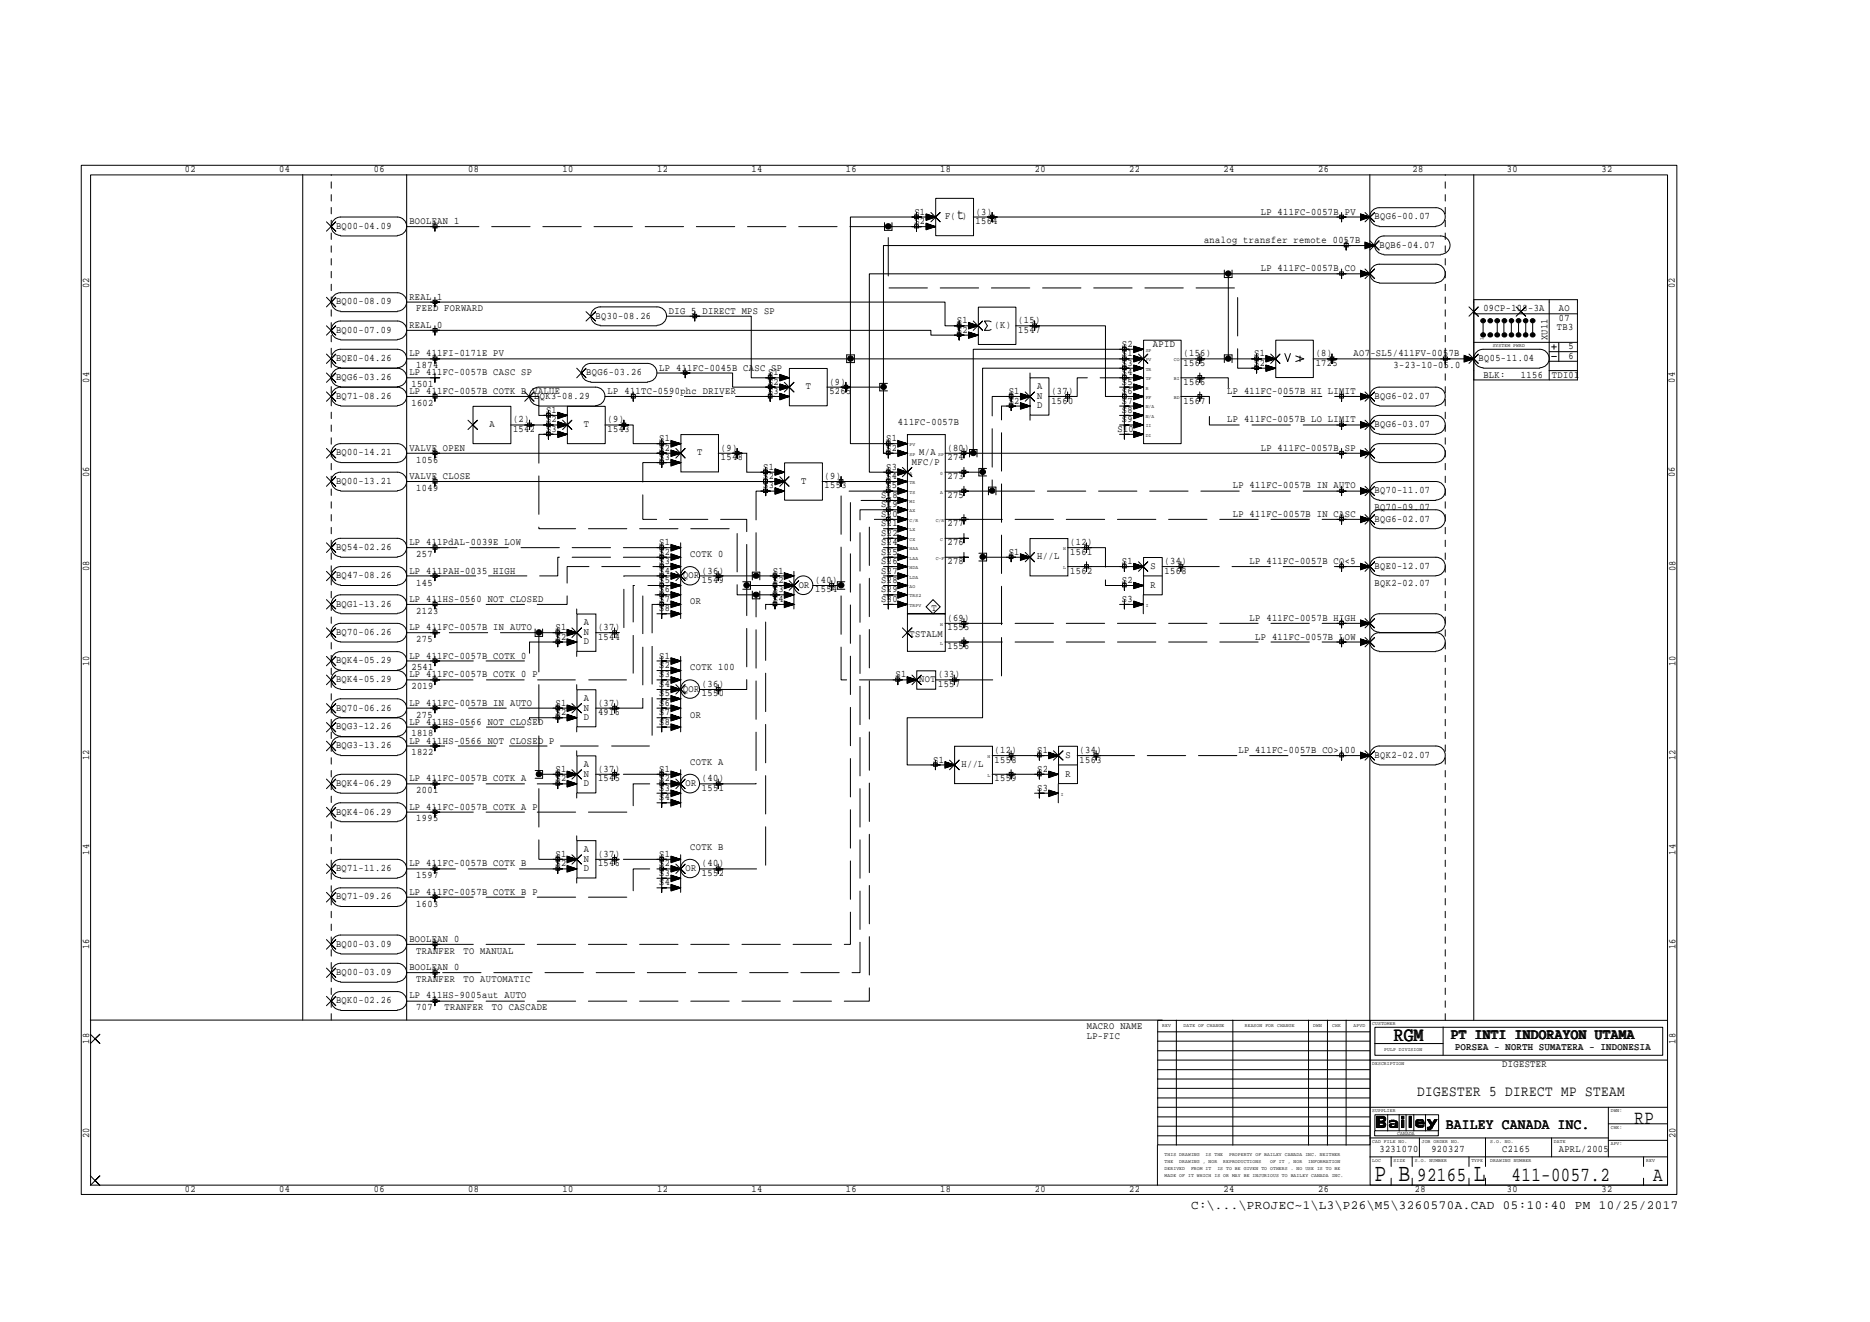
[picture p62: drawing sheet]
<svg xmlns="http://www.w3.org/2000/svg" width="297mm" height="210mm" viewBox="0 0 297 210" stroke-linecap="round" stroke-linejoin="round" font-family="sans-serif">
<defs><g id="words">
<g font-size="4">
<text x="218.4" y="187.5">P B</text>
<text x="234.1" y="187.5">L</text>
</g>
<g font-size="3.2">
<text x="221.4" y="165.3">RGM</text>
<text x="259.6" y="178.4">RP</text>
<text x="225.1" y="187.5">92165</text>
<text x="240.1" y="187.5">411-0057.2</text>
<text x="262.6" y="187.5">A</text>
</g>
<g font-size="2.4">
<text x="152" y="34.8">t</text>
<text x="230.6" y="164.9">PT INTI INDORAYON UTAMA</text>
<text x="225.1" y="173.9">DIGESTER 5 DIRECT MP STEAM</text>
<text x="229.7" y="179.2">BAILEY CANADA INC.</text>
</g>
<text font-size="2" x="189.2" y="192">C:\...\PROJEC~1\L3\P26\M5\3260570A.CAD 05:10:40 PM 10/25/2017</text>
<g font-size="1.6">
<text x="29.4" y="27.3">02</text>
<text x="44.4" y="27.3">04</text>
<text x="59.4" y="27.3">06</text>
<text x="74.4" y="27.3">08</text>
<text x="89.4" y="27.3">10</text>
<text x="104.4" y="27.3">12</text>
<text x="119.4" y="27.3">14</text>
<text x="134.4" y="27.3">16</text>
<text x="149.3" y="27.3">18</text>
<text x="164.4" y="27.3">20</text>
<text x="179.4" y="27.3">22</text>
<text x="194.3" y="27.3">24</text>
<text x="209.4" y="27.3">26</text>
<text x="224.4" y="27.3">28</text>
<text x="239.3" y="27.3">30</text>
<text x="254.4" y="27.3">32</text>
<text x="65" y="35.6">BOOLEAN 1</text>
<text x="145.2" y="35.6">S2</text>
<text x="145.2" y="34.1">S1</text>
<text x="150.1" y="34.8">F( )</text>
<text x="155" y="35.6">1564</text>
<text x="155" y="34.1">(3)</text>
<text x="200.3" y="34.1">LP 411FC-0057B PV</text>
<text x="218.4" y="34.8">BQG6-00.07</text>
<text x="53.4" y="36.3">BQ00-04.09</text>
<text x="191.3" y="38.6">analog transfer remote 0057B</text>
<text x="219.1" y="39.3">BQB6-04.07</text>
<text x="14.2" y="45.7" transform="rotate(-90 14.2 45.7)">02</text>
<text x="65" y="47.6">REAL 1</text>
<text x="200.3" y="43.1">LP 411FC-0057B CO</text>
<text x="266.1" y="45.7" transform="rotate(-90 266.1 45.7)">02</text>
<text x="53.4" y="52.8">BQ00-07.09</text>
<text x="53.4" y="48.3">BQ00-08.09</text>
<text x="65" y="52.1">REAL 0</text>
<text x="66.1" y="49.4">FEED FORWARD</text>
<text x="94.6" y="50.6">BQ30-08.26</text>
<text x="106.3" y="49.8">DIG 5 DIRECT MPS SP</text>
<text x="152" y="52.8">S2</text>
<text x="152" y="51.3">S1</text>
<text x="158" y="52.1">(K)</text>
<text x="161.8" y="51.3">(15)</text>
<text x="161.8" y="52.8">1547</text>
<text x="235.6" y="49.4">09CP-108-3A</text>
<text x="245.8" y="54" transform="rotate(-90 245.8 54)">XU11</text>
<text x="247.3" y="52.5">TB3</text>
<text x="247.6" y="51">07</text>
<text x="247.6" y="49.4">AO</text>
<text x="53.4" y="57.3">BQE0-04.26</text>
<text x="65" y="59.6">LP 411FC-0057B CASC SP</text>
<text x="65" y="56.6">LP 411FI-0171E PV</text>
<text x="66.1" y="58.5">1874</text>
<text x="93.1" y="59.6">BQG6-03.26</text>
<text x="104.7" y="58.8">LP 411FC-0045B CASC SP</text>
<text x="122" y="59.6">S1</text>
<text x="178.2" y="56.6">S1</text>
<text x="178.2" y="55.1">S2</text>
<text x="178.2" y="59.6">S4</text>
<text x="178.2" y="58.1">S3</text>
<text x="183.1" y="55.1">APID</text>
<text x="188" y="56.6">(156)</text>
<text x="188" y="58.1">1565</text>
<text x="199.2" y="58.1">S2</text>
<text x="199.2" y="56.6">S1</text>
<text x="209" y="56.6">(8)</text>
<text x="209" y="58.1">1725</text>
<text x="215" y="56.6">AO7-SL5/411FV-0057B</text>
<text x="221.4" y="58.5">3-23-10-05.0</text>
<text x="234.9" y="57.3">BQ05-11.04</text>
<text x="235.6" y="59.9">BLK:</text>
<text x="241.6" y="59.9">1156</text>
<text x="246.5" y="59.9">TDI01</text>
<text x="249.1" y="56.9">6</text>
<text x="249.1" y="55.5">5</text>
<text x="14.2" y="60.7" transform="rotate(-90 14.2 60.7)">04</text>
<text x="53.4" y="63.3">BQ71-08.26</text>
<text x="53.4" y="60.3">BQG6-03.26</text>
<text x="65" y="62.6">LP 411FC-0057B COTK B VALUE</text>
<text x="65.4" y="64.4">1602</text>
<text x="65.4" y="61.5">1501</text>
<text x="84.9" y="63.3">BQK3-08.29</text>
<text x="86.7" y="65.6">S1</text>
<text x="96.5" y="62.6">LP 411TC-0590phc DRIVER</text>
<text x="122" y="62.6">S3</text>
<text x="122" y="61.1">S2</text>
<text x="128" y="61.8">T</text>
<text x="131.7" y="61.1">(9)</text>
<text x="131.7" y="62.6">5265</text>
<text x="160.2" y="64.1">S2</text>
<text x="160.2" y="62.6">S1</text>
<text x="164.8" y="64.8">D</text>
<text x="164.8" y="63.3">N</text>
<text x="164.8" y="61.8">A</text>
<text x="167" y="62.6">(37)</text>
<text x="167" y="64.1">1560</text>
<text x="178.2" y="65.6">S8</text>
<text x="178.2" y="64.1">S7</text>
<text x="178.2" y="62.6">S6</text>
<text x="178.2" y="61.1">S5</text>
<text x="188" y="61.1">1566</text>
<text x="188" y="64.1">1567</text>
<text x="194.9" y="62.6">LP 411FC-0057B HI LIMIT</text>
<text x="218.4" y="63.3">BQG6-02.07</text>
<text x="266.1" y="60.7" transform="rotate(-90 266.1 60.7)">04</text>
<text x="65" y="71.6">VALVE OPEN</text>
<text x="77.8" y="67.8">A</text>
<text x="81.5" y="67.1">(2)</text>
<text x="81.5" y="68.6">1542</text>
<text x="86.7" y="68.6">S3</text>
<text x="86.7" y="67.1">S2</text>
<text x="92.7" y="67.8">T</text>
<text x="96.5" y="67.1">(9)</text>
<text x="96.5" y="68.6">1543</text>
<text x="104.7" y="71.6">S2</text>
<text x="104.7" y="70.1">S1</text>
<text x="114.5" y="71.6">(9)</text>
<text x="140.8" y="71.6">S2</text>
<text x="140.8" y="70.1">S1</text>
<text x="142.6" y="67.4">411FC-0057B</text>
<text x="150.5" y="71.6">(80)</text>
<text x="177.5" y="68.6">S10</text>
<text x="178.2" y="67.1">S9</text>
<text x="194.9" y="67.1">LP 411FC-0057B LO LIMIT</text>
<text x="200.3" y="71.6">LP 411FC-0057B SP</text>
<text x="218.4" y="67.8">BQG6-03.07</text>
<text x="14.2" y="75.7" transform="rotate(-90 14.2 75.7)">06</text>
<text x="53.4" y="72.3">BQ00-14.21</text>
<text x="53.4" y="76.8">BQ00-13.21</text>
<text x="65" y="76.1">VALVE CLOSE</text>
<text x="66.1" y="77.9">1049</text>
<text x="66.1" y="73.4">1056</text>
<text x="104.7" y="73.1">S3</text>
<text x="110.7" y="72.3">T</text>
<text x="114.5" y="73.1">1548</text>
<text x="121.2" y="77.6">S3</text>
<text x="121.2" y="76.1">S2</text>
<text x="121.2" y="74.6">S1</text>
<text x="127.3" y="76.8">T</text>
<text x="131" y="76.1">(9)</text>
<text x="131" y="77.6">1553</text>
<text x="140.8" y="77.6">S5</text>
<text x="140.8" y="76.1">S4</text>
<text x="140.8" y="74.6">S3</text>
<text x="144.9" y="73.8">MFC/P</text>
<text x="146" y="72.3">M/A</text>
<text x="150.5" y="76.1">273</text>
<text x="150.5" y="73.1">274</text>
<text x="195.8" y="77.6">LP 411FC-0057B IN AUTO</text>
<text x="266.1" y="75.7" transform="rotate(-90 266.1 75.7)">06</text>
<text x="140" y="83.6">S21</text>
<text x="140" y="82.1">S20</text>
<text x="140" y="80.6">S19</text>
<text x="140" y="79.1">S18</text>
<text x="150.5" y="79.1">275</text>
<text x="150.5" y="83.6">277</text>
<text x="195.8" y="82.1">LP 411FC-0057B IN CASC</text>
<text x="218.4" y="80.9">BQ70-09.07</text>
<text x="218.4" y="78.3">BQ70-11.07</text>
<text x="218.4" y="82.8">BQG6-02.07</text>
<text x="53.4" y="87.3">BQ54-02.26</text>
<text x="65" y="86.6">LP 411PdAL-0039E LOW</text>
<text x="66.1" y="88.4">257</text>
<text x="104.7" y="89.6">S3</text>
<text x="104.7" y="88.1">S2</text>
<text x="104.7" y="86.6">S1</text>
<text x="109.6" y="88.4">COTK 0</text>
<text x="140" y="89.6">S26</text>
<text x="140" y="88.1">S25</text>
<text x="140" y="86.6">S24</text>
<text x="140" y="85.1">S22</text>
<text x="150.5" y="86.6">276</text>
<text x="150.5" y="89.6">278</text>
<text x="160.2" y="88.1">S1</text>
<text x="164.8" y="88.8">H//L</text>
<text x="170" y="86.6">(12)</text>
<text x="170" y="88.1">1561</text>
<text x="178.2" y="89.6">S1</text>
<text x="185" y="89.6">(34)</text>
<text x="198.5" y="89.6">LP 411FC-0057B CO&lt;5</text>
<text x="14.2" y="90.7" transform="rotate(-90 14.2 90.7)">08</text>
<text x="53.4" y="91.8">BQ47-08.26</text>
<text x="65" y="91.1">LP 411PAH-0035 HIGH</text>
<text x="65" y="95.6">LP 411HS-0560 NOT CLOSED</text>
<text x="66.1" y="93">145</text>
<text x="104.7" y="95.6">S7</text>
<text x="104.7" y="94.1">S6</text>
<text x="104.7" y="92.6">S5</text>
<text x="104.7" y="91.1">S4</text>
<text x="108.5" y="91.8">QOR</text>
<text x="109.6" y="95.9">OR</text>
<text x="111.5" y="91.1">(36)</text>
<text x="111.5" y="92.6">1549</text>
<text x="122.8" y="95.6">S4</text>
<text x="122.8" y="94.1">S3</text>
<text x="122.8" y="92.6">S2</text>
<text x="122.8" y="91.1">S1</text>
<text x="126.9" y="93.3">OR</text>
<text x="129.5" y="92.6">(40)</text>
<text x="129.5" y="94.1">1554</text>
<text x="140" y="95.6">S30</text>
<text x="140" y="94.1">S29</text>
<text x="140" y="92.6">S28</text>
<text x="140" y="91.1">S27</text>
<text x="170" y="91.1">1562</text>
<text x="178.2" y="95.6">S3</text>
<text x="178.2" y="92.6">S2</text>
<text x="182.7" y="93.3">R</text>
<text x="182.7" y="90.3">S</text>
<text x="185" y="91.1">1568</text>
<text x="218.4" y="93">BQK2-02.07</text>
<text x="218.4" y="90.3">BQE0-12.07</text>
<text x="266.1" y="90.7" transform="rotate(-90 266.1 90.7)">08</text>
<text x="53.4" y="100.8">BQ70-06.26</text>
<text x="53.4" y="96.3">BQG1-13.26</text>
<text x="65" y="100.1">LP 411FC-0057B IN AUTO</text>
<text x="66.1" y="101.9">275</text>
<text x="66.1" y="97.5">2123</text>
<text x="88.3" y="101.6">S2</text>
<text x="88.3" y="100.1">S1</text>
<text x="92.7" y="100.8">N</text>
<text x="92.7" y="99.3">A</text>
<text x="95" y="100.1">(37)</text>
<text x="95" y="101.6">1544</text>
<text x="104.7" y="97.1">S8</text>
<text x="144.5" y="101.2">TSTALM</text>
<text x="148" y="97">T</text>
<text x="150.5" y="98.6">(69)</text>
<text x="150.5" y="100.1">1555</text>
<text x="198.5" y="98.6">LP 411FC-0057B HIGH</text>
<text x="199.4" y="101.6">LP 411FC-0057B LOW</text>
<text x="14.2" y="105.7" transform="rotate(-90 14.2 105.7)">10</text>
<text x="53.4" y="105.3">BQK4-05.29</text>
<text x="65" y="107.6">LP 411FC-0057B COTK 0 P</text>
<text x="65" y="104.6">LP 411FC-0057B COTK 0</text>
<text x="65.4" y="106.4">2541</text>
<text x="92.7" y="102.3">D</text>
<text x="104.7" y="107.6">S3</text>
<text x="104.7" y="106.1">S2</text>
<text x="104.7" y="104.6">S1</text>
<text x="109.6" y="106.4">COTK 100</text>
<text x="142.2" y="107.6">S1</text>
<text x="149" y="107.6">(33)</text>
<text x="150.5" y="103.1">1556</text>
<text x="266.1" y="105.7" transform="rotate(-90 266.1 105.7)">10</text>
<text x="53.4" y="112.8">BQ70-06.26</text>
<text x="53.4" y="108.3">BQK4-05.29</text>
<text x="65" y="112.1">LP 411FC-0057B IN AUTO</text>
<text x="65.4" y="109.4">2019</text>
<text x="66.1" y="114">275</text>
<text x="88.3" y="113.6">S2</text>
<text x="88.3" y="112.1">S1</text>
<text x="92.7" y="112.8">N</text>
<text x="92.7" y="111.3">A</text>
<text x="95" y="112.1">(37)</text>
<text x="95" y="113.6">4916</text>
<text x="104.7" y="113.6">S7</text>
<text x="104.7" y="112.1">S6</text>
<text x="104.7" y="110.6">S5</text>
<text x="104.7" y="109.1">S4</text>
<text x="108.5" y="109.8">QOR</text>
<text x="109.6" y="114">OR</text>
<text x="111.5" y="109.1">(36)</text>
<text x="111.5" y="110.6">1550</text>
<text x="146" y="108.3">NOT</text>
<text x="149" y="109.1">1557</text>
<text x="53.4" y="118.8">BQG3-13.26</text>
<text x="53.4" y="115.8">BQG3-12.26</text>
<text x="65" y="118.1">LP 411HS-0566 NOT CLOSED P</text>
<text x="65" y="115.1">LP 411HS-0566 NOT CLOSED</text>
<text x="65.4" y="119.9">1822</text>
<text x="65.4" y="116.9">1818</text>
<text x="92.7" y="114.3">D</text>
<text x="104.7" y="115.1">S8</text>
<text x="158" y="119.5">(12)</text>
<text x="164.8" y="119.5">S1</text>
<text x="171.5" y="119.5">(34)</text>
<text x="196.7" y="119.5">LP 411FC-0057B CO&gt;100</text>
<text x="14.2" y="120.7" transform="rotate(-90 14.2 120.7)">12</text>
<text x="53.4" y="124.8">BQK4-06.29</text>
<text x="65" y="124.1">LP 411FC-0057B COTK A</text>
<text x="66.1" y="125.9">2001</text>
<text x="88.3" y="124.1">S2</text>
<text x="88.3" y="122.6">S1</text>
<text x="92.7" y="124.8">D</text>
<text x="92.7" y="123.3">N</text>
<text x="92.7" y="121.8">A</text>
<text x="95" y="122.6">(37)</text>
<text x="95" y="124.1">1545</text>
<text x="104.7" y="125.6">S3</text>
<text x="104.7" y="124.1">S2</text>
<text x="104.7" y="122.6">S1</text>
<text x="108.9" y="124.8">OR</text>
<text x="109.6" y="121.5">COTK A</text>
<text x="111.5" y="124.1">(40)</text>
<text x="111.5" y="125.6">1551</text>
<text x="148.2" y="121.1">S1</text>
<text x="152.7" y="121.8">H//L</text>
<text x="158" y="121.1">1558</text>
<text x="158" y="124.1">1559</text>
<text x="164.8" y="125.6">S3</text>
<text x="164.8" y="122.6">S2</text>
<text x="169.2" y="123.3">R</text>
<text x="169.2" y="120.3">S</text>
<text x="171.5" y="121.1">1563</text>
<text x="218.4" y="120.3">BQK2-02.07</text>
<text x="266.1" y="120.7" transform="rotate(-90 266.1 120.7)">12</text>
<text x="53.4" y="129.3">BQK4-06.29</text>
<text x="65" y="128.6">LP 411FC-0057B COTK A P</text>
<text x="66.1" y="130.4">1995</text>
<text x="104.7" y="127">S4</text>
<text x="14.2" y="135.7" transform="rotate(-90 14.2 135.7)">14</text>
<text x="65" y="137.5">LP 411FC-0057B COTK B</text>
<text x="88.3" y="137.5">S2</text>
<text x="88.3" y="136.1">S1</text>
<text x="92.7" y="136.8">N</text>
<text x="92.7" y="135.3">A</text>
<text x="95" y="136.1">(37)</text>
<text x="95" y="137.5">1546</text>
<text x="104.7" y="137.5">S2</text>
<text x="104.7" y="136.1">S1</text>
<text x="109.6" y="134.9">COTK B</text>
<text x="111.5" y="137.5">(40)</text>
<text x="266.1" y="135.7" transform="rotate(-90 266.1 135.7)">14</text>
<text x="53.4" y="142.8">BQ71-09.26</text>
<text x="53.4" y="138.3">BQ71-11.26</text>
<text x="65" y="142.1">LP 411FC-0057B COTK B P</text>
<text x="66.1" y="143.9">1603</text>
<text x="66.1" y="139.4">1597</text>
<text x="92.7" y="138.3">D</text>
<text x="104.7" y="140.5">S4</text>
<text x="104.7" y="139.1">S3</text>
<text x="108.9" y="138.3">OR</text>
<text x="111.5" y="139.1">1552</text>
<text x="65" y="149.6">BOOLEAN 0</text>
<text x="14.2" y="150.7" transform="rotate(-90 14.2 150.7)">16</text>
<text x="53.4" y="154.8">BQ00-03.09</text>
<text x="53.4" y="150.3">BQ00-03.09</text>
<text x="65" y="154.1">BOOLEAN 0</text>
<text x="66.1" y="155.9">TRANFER</text>
<text x="66.1" y="151.4">TRANFER</text>
<text x="73.6" y="155.9">TO AUTOMATIC</text>
<text x="73.6" y="151.4">TO MANUAL</text>
<text x="266.1" y="150.7" transform="rotate(-90 266.1 150.7)">16</text>
<text x="53.4" y="159.3">BQK0-02.26</text>
<text x="65" y="158.5">LP 411HS-9005aut AUTO</text>
<text x="66.1" y="160.4">707</text>
<text x="70.6" y="160.4">TRANFER</text>
<text x="78.1" y="160.4">TO CASCADE</text>
<text x="14.2" y="165.7" transform="rotate(-90 14.2 165.7)">18</text>
<text x="172.6" y="164.9">LP-FIC</text>
<text x="172.6" y="163.4">MACRO NAME</text>
<text x="231.2" y="166.8">PORSEA - NORTH SUMATERA - INDONESIA</text>
<text x="266.1" y="165.7" transform="rotate(-90 266.1 165.7)">18</text>
<text x="238.6" y="169.4">DIGESTER</text>
<text x="14.2" y="180.7" transform="rotate(-90 14.2 180.7)">20</text>
<text x="219.1" y="182.9">3231070</text>
<text x="227.4" y="182.9">920327</text>
<text x="238.6" y="182.9">C2165</text>
<text x="247.6" y="182.9">APRL/2005</text>
<text x="266.1" y="180.7" transform="rotate(-90 266.1 180.7)">20</text>
<text x="29.4" y="189.3">02</text>
<text x="44.4" y="189.3">04</text>
<text x="59.4" y="189.3">06</text>
<text x="74.4" y="189.3">08</text>
<text x="89.4" y="189.3">10</text>
<text x="104.4" y="189.3">12</text>
<text x="119.4" y="189.3">14</text>
<text x="134.4" y="189.3">16</text>
<text x="149.3" y="189.3">18</text>
<text x="164.4" y="189.3">20</text>
<text x="179.4" y="189.3">22</text>
<text x="194.3" y="189.3">24</text>
<text x="209.4" y="189.3">26</text>
<text x="224.7" y="189.3">28</text>
<text x="239.3" y="189.3">30</text>
<text x="254.4" y="189.3">32</text>
</g>
<g font-size=".8">
<text x="235.6" y="54" transform="rotate(-90 235.6 54)">1</text>
<text x="182" y="55.9">SP</text>
<text x="182" y="57.4">PV</text>
<text x="182" y="58.8">TR</text>
<text x="186.5" y="57.4">CO</text>
<text x="237.1" y="55.1">SYSTEM PWRD</text>
<text x="182" y="60.4">TF</text>
<text x="182" y="64.9">N/A</text>
<text x="182" y="63.4">FF</text>
<text x="182" y="61.8">R</text>
<text x="186.5" y="63.4">BD</text>
<text x="186.5" y="60.4">BI</text>
<text x="144.5" y="70.9">PV</text>
<text x="182" y="69.3">DI</text>
<text x="182" y="67.9">II</text>
<text x="182" y="66.4">N/A</text>
<text x="144.5" y="76.9">TR</text>
<text x="144.5" y="75.4">A</text>
<text x="144.5" y="72.3">SP</text>
<text x="149" y="72.3">SP</text>
<text x="149.3" y="75.4">0</text>
<text x="144.5" y="82.8">C/R</text>
<text x="144.5" y="81.4">AX</text>
<text x="144.5" y="79.8">MI</text>
<text x="144.5" y="78.4">TS</text>
<text x="148.6" y="82.8">C/R</text>
<text x="149.3" y="78.4">A</text>
<text x="144.5" y="88.9">LAA</text>
<text x="144.5" y="87.4">HAA</text>
<text x="144.5" y="85.9">CX</text>
<text x="144.5" y="84.4">LX</text>
<text x="148.6" y="88.9">C-F</text>
<text x="149.3" y="85.9">C</text>
<text x="168.9" y="87.4">H</text>
<text x="144.5" y="94.9">TRS2</text>
<text x="144.5" y="93.3">AO</text>
<text x="144.5" y="91.9">LDA</text>
<text x="144.5" y="90.3">HDA</text>
<text x="168.9" y="90.3">L</text>
<text x="144.5" y="96.4">TRPV</text>
<text x="149.3" y="99.4">H</text>
<text x="182" y="96.4">I</text>
<text x="149.3" y="102.4">L</text>
<text x="156.9" y="123.4">L</text>
<text x="156.9" y="120.4">H</text>
<text x="168.5" y="126.4">I</text>
<text x="184.6" y="163.1">REV</text>
<text x="188" y="163.1">DATE OF CHANGE</text>
<text x="197.7" y="163.1">REASON FOR CHANGE</text>
<text x="208.6" y="163.1">DWN</text>
<text x="211.6" y="163.1">CHK</text>
<text x="215" y="163.1">APVD</text>
<text x="218" y="162.7">CUSTOMER</text>
<text x="219.9" y="166.8">PULP DIVISION</text>
<text x="218" y="169.1">DESCRIPTION</text>
<text x="218" y="176.6">SUPPLIER</text>
<text x="255.9" y="179.2">CHK:</text>
<text x="255.9" y="176.6">DWN:</text>
<text x="185" y="185.8">DERIVED</text>
<text x="185" y="184.6">THE</text>
<text x="185" y="183.5">THIS DRAWING</text>
<text x="187.3" y="184.6">DRAWING , NOR</text>
<text x="189.2" y="185.8">FROM IT</text>
<text x="191.5" y="183.5">IS THE</text>
<text x="193.4" y="185.8">IS TO BE GIVEN TO OTHERS . NO USE IS TO BE</text>
<text x="194.3" y="184.6">REPRODUCTIONS</text>
<text x="195.2" y="183.5">PROPERTY OF BAILEY CANADA INC. NEITHER</text>
<text x="201.8" y="184.6">OF IT , NOR</text>
<text x="207.8" y="184.6">INFORMATION</text>
<text x="218" y="184.5">LOC</text>
<text x="218" y="181.5">CAD FILE NO.</text>
<text x="221.4" y="184.5">SIZE</text>
<text x="222" y="180.2">CANADA</text>
<text x="224.7" y="184.5">S.O. NUMBER</text>
<text x="225.8" y="181.5">JOB ORDER NO.</text>
<text x="233.7" y="184.5">TYPE</text>
<text x="236.7" y="184.5">DRAWING NUMBER</text>
<text x="236.7" y="181.5">S.O. NO.</text>
<text x="246.8" y="181.5">DATE</text>
<text x="255.9" y="181.9">APV:</text>
<text x="261.5" y="184.5">REV</text>
<text x="185" y="186.9">MADE OF IT WHICH IS OR MAY BE INJURIOUS TO BAILEY CANADA INC.</text>
</g>
</g></defs>
<g fill="none" stroke="#000" stroke-width=".16">
<path d="M12.9 26.2h253.5v163.5h-253.5zM14.4 27.8h250.5v160.4h-250.5zM48.1 27.7v134.3M51.9 35.2l1.4 1.5-.7-.7 .7-.8-1.4 1.5M54.1 37.4a1.46 1.46 0 0 1-1.5-1.5 1.46 1.46 0 0 1 1.5-1.4h9a1.46 1.46 0 0 1 1.5 1.4 1.46 1.46 0 0 1-1.5 1.5M54.1 37.5h9M64.6 36h4.5M64.6 27.7v134.3M68.8 35.7h.6v.5h-.6zM69.1 35.2v1.5v-.7h.7h-1.4M140.5 35.3v1.3h1.2v-1.3M145.3 34.2h.6v.5h-.6z"/>
<path d="M145.3 35.7h.6v.5h-.6zM145.6 33.7v1.5v-.7h.7h-1.4M145.6 35.2v1.5v-.7h.7h-1.4M147.1 34.4l1.5 .1h-13.5v35.9h9h-1.5M147.1 36.4l1.5-.4-1.5 .4M147.1 36.2l1.5-.2-1.5 .3M147.1 36h1.5l-1.5 .1M147.1 35.9l1.5 .1h-3M147.1 35.7l1.5 .3-1.5-.2M147.1 35.6l1.5 .4-1.5-.3M147.1 35.5l1.5 .5-1.5 .5v-1.1l1.5 .6M147.1 34.8l1.5-.3-1.5 .4"/>
<path d="M147.1 34.7l1.5-.2-1.5 .3M147.1 34.5h1.5l-1.5 .1M147.1 34.2l1.5 .3-1.5-.2M147.1 34.1l1.5 .4-1.5-.3M147.1 34l1.5 .5-1.5 .5v-1l1.5 .5M147.9 33.7l1.4 1.5-.7-.7 .7-.8-1.4 1.5M148.6 31.5h6v5.9h-6zM157.3 34.2h.6v.5h-.6zM157.6 33.7v1.5v-.7h.8h-1.6M212.8 34.2h.6v.5h-.6zM213.1 33.7v1.5v-.7h.7h-1.5M213.5 38.7h.7v.5h-.7z"/>
<path d="M213.8 38.2v1.5v-.7h.8h-1.5M216.1 34.8l1.5-.3-1.5 .4M216.1 34.7l1.5-.2-1.5 .3M216.1 34.5h1.5l-1.5 .1M216.1 34.4l1.5 .1h-1.5M216.1 34.2l1.5 .3-1.5-.2M216.1 34.1l1.5 .4-1.5-.3M216.1 34l1.5 .5-1.5 .5v-1l1.5 .5h-63M216.8 33.7l1.6 1.5-.8-.7 .8-.8-1.6 1.5M216.8 39.3l1.6-.3-1.6 .4M216.8 39.2l1.6-.2-1.6 .3M216.8 39h1.6l-1.6 .1"/>
<path d="M216.8 38.9l1.6 .1h-1.6M216.8 38.7l1.6 .3-1.6-.2M216.8 38.6l1.6 .4-1.6-.3M216.8 38.5l1.6 .5-1.6 .5v-1.1l1.6 .6h-78.1v22.5M217.6 38.2l1.5 1.5-.7-.7 .7-.8-1.5 1.5M217.6 27.7v134.3M219.1 35.9a1.46 1.46 0 0 1-1.5-1.5 1.46 1.46 0 0 1 1.5-1.4h9a1.46 1.46 0 0 1 1.5 1.4 1.46 1.46 0 0 1-1.5 1.5M219.1 36h9M234.1 27.7v134.3M51.9 51.7l1.4 1.5-.7-.7 .7-.8-1.4 1.5M51.9 47.2l1.4 1.5-.7-.7 .7-.8-1.4 1.5M51.9 59.2l1.4 1.5-.7-.7 .7-.8-1.4 1.5"/>
<path d="M51.9 56.2l1.4 1.5-.7-.7 .7-.8-1.4 1.5M54.1 53.9a1.46 1.46 0 0 1-1.5-1.5 1.46 1.46 0 0 1 1.5-1.4h9a1.46 1.46 0 0 1 1.5 1.4 1.46 1.46 0 0 1-1.5 1.5M54.1 49.4a1.46 1.46 0 0 1-1.5-1.5 1.46 1.46 0 0 1 1.5-1.4h9a1.46 1.46 0 0 1 1.5 1.4 1.46 1.46 0 0 1-1.5 1.5M54.1 58.4a1.46 1.46 0 0 1-1.5-1.5 1.46 1.46 0 0 1 1.5-1.4h9a1.46 1.46 0 0 1 1.5 1.4 1.46 1.46 0 0 1-1.5 1.5M54.1 54h9M54.1 49.5h9M64.6 48h85.5v3.7h5.3l-1.6-.1M64.6 52.5h83.3v.7h7.5l-1.6-.1M64.6 60h4.5M68.8 52.2h.6v.5h-.6zM68.8 47.7h.6v.5h-.6zM68.8 56.7h.6v.5h-.6z"/>
<path d="M69.1 51.7v1.5v-.7h.7h-1.4M69.1 47.2v1.5v-.7h.7h-1.4M69.1 59.2v1.5v-.7h.7h-1.4M69.1 56.2v1.5v-.7h.7h-1.4M91.6 58.5l1.5 1.5-.7-.8 .7-.7-1.5 1.5M93.1 49.5l1.5 1.5-.8-.8 .8-.7-1.5 1.5M95.3 48.7h9a1.46 1.46 0 0 1 1.6 1.5 1.46 1.46 0 0 1-1.6 1.4M95.3 51.7h9M95.4 48.7a1.46 1.46 0 0 0-1.6 1.5 1.46 1.46 0 0 0 1.6 1.4M104.3 59.2h12.1v2.3h8.9l-1.4-.1M105.9 50.2h13.4v9.8h6l-1.4-.1M108.5 58.9h.6v.5h-.6z"/>
<path d="M108.8 58.5v1.5v-.8h.8h-1.5M110.1 49.9h.6v.6h-.6zM110.4 49.5v1.5v-.8h.7h-1.5M122 59.6h.6v.6h-.6zM122.3 59.2v1.5v-.7h.8h-1.5M123.9 59.7l1.4 .3-1.4-.2M123.9 59.6l1.4 .4-1.4-.4M123.9 59.5l1.4 .5-1.4 .5v-1.1l1.4 .6M125.4 58.5h6v5.9h-6zM134.5 56.3h1.2v1.3h-1.2zM152.1 51.4h.6v.5h-.6zM152.1 52.9h.6v.5h-.6z"/>
<path d="M152.4 51v1.5v-.8h.7h-1.5M152.4 52.5v1.5v-.8h.7h-1.5M153.8 53.6l1.6-.4-1.6 .5M153.8 53.4l1.6-.2-1.6 .3M153.8 53.3l1.6-.1-1.6 .2M153.8 53l1.6 .2-1.6-.1M153.8 52.8l1.6 .4-1.6-.3M153.8 52.7l1.6 .5-1.6 .5v-1l1.6 .5M153.8 52.1l1.6-.4-1.6 .5M153.8 51.9l1.6-.2-1.6 .3M153.8 51.8l1.6-.1-1.6 .2M153.8 51.5l1.6 .2-1.6-.1"/>
<path d="M153.8 51.4l1.6 .3-1.6-.3M153.8 51.3l1.6 .4-1.6 .5v-1l1.6 .5M154.6 51l1.5 1.5-.7-.8 .7-.7-1.5 1.5M155.4 48.8h6v5.9h-6zM157.4 51.1l-.3-.1h-.7l.4 .7-.4 .8h.7l.3-.2M161.3 51.7h14.3v11.2h6h-1.5M163.6 60h3v5.9h-3zM163.6 59.2v.8M164 51.4h.6v.5h-.6zM164.3 51v1.5v-.8h.8h-1.5M178.3 56.7h.6v.5h-.6zM178.3 55.2h.6v.5h-.6z"/>
<path d="M178.3 58.2h.6v.5h-.6zM178.3 59.6h.6v.6h-.6zM178.6 56.2v1.5v-.7h.8h-1.6M178.6 54.7v1.5v-.7h.8h-1.6M178.6 57.7v1.5v-.7h.8h-1.6M178.6 59.2v1.5v-.7h.8h-1.6M180.1 55.4l1.5 .1h-27v16.5M180.1 58.4l1.5 .1h-25.5v16.5M180.1 59.9l1.5 .1h-3M180.1 59.7l1.5 .3-1.5-.2M180.1 59.6l1.5 .4-1.5-.4M180.1 59.5l1.5 .5-1.5 .5v-1.1l1.5 .6"/>
<path d="M180.1 58.8l1.5-.3-1.5 .4M180.1 58.7l1.5-.2-1.5 .3M180.1 58.5h1.5l-1.5 .1M180.1 58.3l1.5 .2-1.5-.2M180.1 58.1l1.5 .4-1.5-.3M180.1 58l1.5 .5-1.5 .5v-1l1.5 .5M180.1 57.4l1.5-.4-1.5 .4M180.1 57.2l1.5-.2-1.5 .3M180.1 57h1.5l-1.5 .1M180.1 56.9l1.5 .1h-117M180.1 56.7l1.5 .3-1.5-.2M180.1 56.6l1.5 .4-1.5-.3"/>
<path d="M180.1 56.5l1.5 .5-1.5 .5v-1.1l1.5 .6M180.1 55.8l1.5-.3-1.5 .4M180.1 55.7l1.5-.2-1.5 .3M180.1 55.5h1.5l-1.5 .1M180.1 55.2l1.5 .3-1.5-.2M180.1 55.1l1.5 .4-1.5-.3M180.1 55l1.5 .5-1.5 .5v-1.1l1.5 .6M180.8 56.2l1.5 1.5-.7-.7 .7-.8-1.5 1.5M181.6 54h6v16.4h-6zM187.6 60h3M190.3 56.7h.6v.5h-.6zM190.3 59.6h.6v.6h-.6z"/>
<path d="M190.6 56.2v1.5v-.7h.7h-1.4M190.6 59.2v1.5v-.7h.7h-1.4M194.5 57.6v-1.3h1.2v1.3M194.5 42.9v1.2h1.2v-1.2M195.1 43.5h-57v31.5h6l-1.5-.1M195.1 43.5v13.5M199.3 56.7h.6v.5h-.6zM199.3 58.2h.6v.5h-.6zM199.6 56.2v1.5v-.7h.8h-1.6M199.6 57.7v1.5v-.7h.8h-1.6M201.1 58.8l1.5-.3-1.5 .4M201.1 58.7l1.5-.2-1.5 .3"/>
<path d="M201.1 58.5h1.5l-1.5 .1M201.1 58.4l1.5 .1h-3M201.1 58.3l1.5 .2-1.5-.2M201.1 58.1l1.5 .4-1.5-.3M201.1 58l1.5 .5-1.5 .5v-1l1.5 .5M201.1 57.4l1.5-.4-1.5 .4M201.1 57.2l1.5-.2-1.5 .3M201.1 57h1.5l-1.5 .1M201.1 56.9l1.5 .1h-15M201.1 56.7l1.5 .3-1.5-.2M201.1 56.6l1.5 .4-1.5-.3M201.1 56.5l1.5 .5-1.5 .5v-1.1l1.5 .6"/>
<path d="M201.8 56.2l1.5 1.5-.7-.7 .7-.8-1.5 1.5M202.6 54h6v5.9h-6zM204.1 56.1l.5 1.3 .4-1.3M205.8 56.5l1.3 .5-1.3 .4M206.5 56.5v.9M211.3 56.7h.6v.5h-.6zM211.6 56.2v1.5v-.7h.7h-1.4M212.8 43.2h.6v.5h-.6zM213.1 42.7v1.5v-.7h.7h-1.5M216.1 43.9l1.5-.4-1.5 .4M216.1 43.7l1.5-.2-1.5 .3M216.1 43.6l1.5-.1-1.5 .1"/>
<path d="M216.1 43.4l1.5 .1h-1.5M216.1 43.2l1.5 .3-1.5-.2M216.1 43.1l1.5 .4-1.5-.3M216.1 43l1.5 .5-1.5 .5v-1.1l1.5 .6h-22.5M216.8 42.7l1.6 1.5-.8-.7 .8-.8-1.6 1.5M219.1 44.9a1.46 1.46 0 0 1-1.5-1.5 1.46 1.46 0 0 1 1.5-1.4h9a1.46 1.46 0 0 1 1.5 1.4 1.46 1.46 0 0 1-1.5 1.5M219.1 45h9M219.8 40.4a1.46 1.46 0 0 1-1.4-1.5 1.46 1.46 0 0 1 1.4-1.4h9.1a1.46 1.46 0 0 1 1.4 1.4 1.46 1.46 0 0 1-1.4 1.5M219.8 40.5h9.1M229.3 56.7h.6v.5h-.6zM229.6 56.2v1.5v-.7h.7h-1.4M232.6 57.4l1.5-.4-1.5 .4"/>
<path d="M232.6 57.2l1.5-.2-1.5 .3M232.6 57h1.5l-1.5 .1M232.6 56.9l1.5 .1h-1.5M232.6 56.7l1.5 .3-1.5-.2M232.6 56.6l1.5 .4-1.5-.3M232.6 56.5l1.5 .5-1.5 .5v-1.1l1.5 .6h-25.5M233.3 48.7l1.5 1.5-.7-.7 .7-.8-1.5 1.5M233.3 56.2l1.5 1.5-.7-.7 .7-.8-1.5 1.5M234.1 47.6h16.5v12.7h-16.5M234.1 54.4h16.5M234.1 49.8h16.5M235.4 53.1h.3v.2h-.3z"/>
<path d="M235.4 50.8h.3v.2h-.3zM235.5 53.1l.3 .1-.2 .1zM235.5 50.8l.3 .1-.2 .2zM235.5 53.2h.2zM235.5 50.9h.2zM235.6 58.4a1.46 1.46 0 0 1-1.5-1.5 1.46 1.46 0 0 1 1.5-1.4h9a1.46 1.46 0 0 1 1.5 1.4 1.46 1.46 0 0 1-1.5 1.5M235.6 58.5h9M235.6 51.4v1.4M236.5 53.1h.4v.2h-.4zM236.5 50.8h.2l.2 .1-.2 .2-.2-.2zM236.6 53.1h.2v.2h-.2zM236.6 50.8h.2v.2h-.2z"/>
<path d="M236.6 53.2h.2zM236.6 50.9h.2zM237.7 53.1h.3v.2h-.3zM237.7 50.8h.1l.3 .1-.3 .2-.1-.1zM237.7 53.1l.3 .1-.2 .1zM237.7 50.8l.3 .1-.2 .2zM237.8 53.1l.1 .1zM237.8 50.9h.1zM237.8 51.4v1.4M238.8 53.1h.3v.2h-.3zM238.8 50.8h.3v.2h-.3zM238.9 53.1h.2v.2h-.2z"/>
<path d="M238.9 50.8h.2v.2h-.2zM238.9 53.2h.2zM238.9 50.9h.2zM238.9 51.3v1.4M239.9 53.1h.3v.2h-.3zM239.9 50.8h.2l.2 .1-.2 .2-.2-.2zM240 53.1l.2 .1-.1 .1zM240 50.8l.2 .1-.1 .2zM240 53.1l.2 .1zM240 50.9h.2zM240.1 51.3v1.4M240.8 48.7l1.6 1.5-.8-.7 .8-.8-1.6 1.5"/>
<path d="M241.1 53.1h.3v.2h-.3zM241.1 50.8h.3v.2h-.3zM241.1 53.1l.3 .1-.2 .1h-.1zM241.1 50.8l.3 .1-.3 .1zM241.1 53.2h.2zM241.1 50.9h.2zM241.2 51.4v1.4M242.2 53.1h.3v.2h-.3zM242.2 50.8h.2l.2 .1-.2 .2-.3-.2zM242.2 50.8h.3v.2h-.3zM242.3 53.2h.1zM242.3 50.9h.1z"/>
<path d="M242.4 51.4v1.4M243.3 53.1h.3v.2h-.3zM243.3 50.8h.3v.2h-.3zM243.4 53.1l.2 .1-.1 .1zM243.4 50.8l.2 .1-.1 .2zM243.4 53.2h.1zM243.4 50.9h.1zM243.5 51.4v1.4M246.1 47.6v12.7M246.1 58.8h4.5M246.1 55.8h4.5M246.1 57.4h4.5"/>
<path d="M246.5 56.6h.7M246.5 55.1h.7M246.8 54.7v.8M247.6 54.4v3M51.9 62.2l1.4 1.5-.7-.8 .7-.7-1.4 1.5M51.9 71.2l1.4 1.5-.7-.7 .7-.8-1.4 1.5M51.9 75.7l1.4 1.5-.7-.7 .7-.8-1.4 1.5M54.1 64.4a1.46 1.46 0 0 1-1.5-1.5 1.46 1.46 0 0 1 1.5-1.4h9a1.46 1.46 0 0 1 1.5 1.4 1.46 1.46 0 0 1-1.5 1.5M54.1 73.4a1.48 1.48 0 0 1-1.5-1.5 1.48 1.48 0 0 1 1.5-1.5h9a1.48 1.48 0 0 1 1.5 1.5 1.48 1.48 0 0 1-1.5 1.5M54.1 77.9a1.46 1.46 0 0 1-1.5-1.5 1.46 1.46 0 0 1 1.5-1.4h9a1.46 1.46 0 0 1 1.5 1.4 1.46 1.46 0 0 1-1.5 1.5M54.1 61.4a1.46 1.46 0 0 1-1.5-1.5 1.46 1.46 0 0 1 1.5-1.4h9a1.46 1.46 0 0 1 1.5 1.4 1.46 1.46 0 0 1-1.5 1.5M54.1 64.5h9"/>
<path d="M54.1 73.4h9M54.1 78h9M64.6 62.9h21v3.1h4.5l-1.5-.1M68.8 62.7h.6v.5h-.6zM68.8 71.7h.6v.5h-.6zM68.8 76.2h.6v.5h-.6zM69.1 62.2v1.5v-.8h.7h-1.4M69.1 71.2v1.5v-.7h.7h-1.4M69.1 75.7v1.5v-.7h.7h-1.4M74.3 66.7l1.6 1.5-.8-.7 .8-.8-1.6 1.5M75.1 64.5h6v5.9h-6zM83.4 62.2l1.4 1.5-.7-.8 .7-.7-1.4 1.5"/>
<path d="M83.8 67.2h.6v.5h-.6zM84.1 66.7v1.5v-.7h.7h-1.4M85.6 64.4a1.46 1.46 0 0 1-1.5-1.5 1.46 1.46 0 0 1 1.5-1.4h9a1.46 1.46 0 0 1 1.5 1.4 1.46 1.46 0 0 1-1.5 1.5M85.6 64.5h9M86.8 65.7h.6v.5h-.6zM86.8 67.2h.6v.5h-.6zM86.8 68.7h.6v.5h-.6zM87.1 66.7v1.5v-.7h.7h-1.4M87.1 65.2v1.5v-.7h.7h-1.4M87.1 68.2v1.5v-.7h.7h-1.4M88.6 66.3l1.5-.3-1.5 .4M88.6 66.2l1.5-.2-1.5 .3"/>
<path d="M88.6 66h1.5l-1.5 .1M88.6 65.7l1.5 .3-1.5-.2M88.6 65.6l1.5 .4-1.5-.3M88.6 65.5l1.5 .5-1.5 .5v-1.1l1.5 .6M88.6 69.3l1.5-.3-1.5 .4M88.6 69.2l1.5-.2-1.5 .3M88.6 69h1.5l-1.5 .1M88.6 68.9l1.5 .1h-3M88.6 68.7l1.5 .3-1.5-.2M88.6 68.6l1.5 .4-1.5-.3M88.6 68.5l1.5 .5-1.5 .5v-1l1.5 .5M88.6 67.8l1.5-.3-1.5 .4"/>
<path d="M88.6 67.7l1.5-.2-1.5 .3M88.6 67.5h1.5l-1.5 .1M88.6 67.4l1.5 .1h-9M88.6 67.2l1.5 .3-1.5-.2M88.6 67.1l1.5 .4-1.5-.3M88.6 67l1.5 .5-1.5 .5v-1.1l1.5 .6M89.4 66.7l1.4 1.5-.7-.7 .7-.8-1.4 1.5M90.1 64.5h6v5.9h-6zM93.8 60.6a1.46 1.46 0 0 1-1.4-1.4 1.46 1.46 0 0 1 1.4-1.5h9.1a1.46 1.46 0 0 1 1.4 1.5 1.46 1.46 0 0 1-1.4 1.4M93.8 60.7h9.1M96.1 67.5h4.5v2.9h7.5h-1.5M96.1 62.9h4.5"/>
<path d="M98.8 67.2h.6v.5h-.6zM99.1 66.7v1.5v-.7h.8h-1.6M100.3 62.7h.6v.5h-.6zM100.6 62.2v1.5v-.8h.7h-1.4M104.8 70.1h.6v.6h-.6zM104.8 71.7h.6v.5h-.6zM104.8 73.2h.6v.5h-.6zM105.1 71.2v1.5v-.7h.8h-1.6M105.1 69.7v1.5v-.8h.8h-1.6M105.1 72.7v1.5v-.8h.8h-1.6M106.6 70.8l1.5-.4-1.5 .5M106.6 70.7l1.5-.3-1.5 .4"/>
<path d="M106.6 70.5l1.5-.1-1.5 .2M106.6 70.2l1.5 .2-1.5-.1M106.6 70.1l1.5 .3-1.5-.3M106.6 70l1.5 .4-1.5 .6v-1.1l1.5 .5M106.6 73.8l1.5-.4-1.5 .5M106.6 73.7l1.5-.3-1.5 .3M106.6 73.5l1.5-.1-1.5 .2M106.6 73.4h1.5h-3M106.6 73.2l1.5 .2-1.5-.1M106.6 73.1l1.5 .3-1.5-.2M106.6 73l1.5 .4-1.5 .6v-1.1l1.5 .5M106.6 72.3l1.5-.3-1.5 .4"/>
<path d="M106.6 72.2l1.5-.2-1.5 .3M106.6 72.1l1.5-.1-1.5 .1M106.6 71.9l1.5 .1h-43.5M106.6 71.8l1.5 .2-1.5-.2M106.6 71.6l1.5 .4-1.5-.3M106.6 71.5l1.5 .5-1.5 .5v-1l1.5 .5M107.4 71.2l1.4 1.5-.7-.7 .7-.8-1.4 1.5M108.2 69h5.9v5.9h-5.9zM114.1 72h4.5v3h6l-1.5-.1M116.8 71.7h.6v.5h-.6zM117.1 71.2v1.5v-.7h.8h-1.5M121.3 74.7h.6v.5h-.6z"/>
<path d="M121.3 76.2h.6v.5h-.6zM121.3 77.7h.6v.5h-.6zM121.6 75.7v1.5v-.7h.7h-1.4M121.6 74.2v1.5v-.7h.7h-1.4M121.6 77.2v1.5v-.7h.7h-1.4M122 61.2h.6v.5h-.6zM122 62.7h.6v.5h-.6zM122.3 60.7v1.5v-.7h.8h-1.5M122.3 62.2v1.5v-.8h.8h-1.5M123.1 75.4l1.5-.4-1.5 .4M123.1 75.2l1.5-.2-1.5 .3M123.1 75.1l1.5-.1-1.5 .1"/>
<path d="M123.1 74.7l1.5 .3-1.5-.2M123.1 74.6l1.5 .4-1.5-.3M123.1 74.5l1.5 .5-1.5 .5v-1.1l1.5 .6M123.1 78.3l1.5-.3-1.5 .4M123.1 78.2l1.5-.2-1.5 .3M123.1 78h1.5l-1.5 .1M123.1 77.9l1.5 .1h-3M123.1 77.7l1.5 .3-1.5-.2M123.1 77.6l1.5 .4-1.5-.3M123.1 77.5l1.5 .5-1.5 .5v-1.1l1.5 .6M123.1 76.8l1.5-.3-1.5 .4M123.1 76.7l1.5-.2-1.5 .3"/>
<path d="M123.1 76.5h1.5l-1.5 .1M123.1 76.4l1.5 .1h-60M123.1 76.2l1.5 .3-1.5-.2M123.1 76.1l1.5 .4-1.5-.3M123.1 76l1.5 .5-1.5 .5v-1.1l1.5 .6M123.9 75.7l1.4 1.5-.7-.7 .7-.8-1.4 1.5M123.9 60.3l1.4-.3-1.4 .4M123.9 60.2l1.4-.2-1.4 .3M123.9 60h1.4l-1.4 .1M123.9 63.3l1.4-.4-1.4 .5M123.9 63.2l1.4-.3-1.4 .3M123.9 63l1.4-.1-1.4 .2"/>
<path d="M123.9 62.9h1.4h-3M123.9 62.7l1.4 .2-1.4-.1M123.9 62.6l1.4 .3-1.4-.2M123.9 62.5l1.4 .4-1.4 .6v-1.1l1.4 .5M123.9 61.8l1.4-.3-1.4 .4M123.9 61.7l1.4-.2-1.4 .3M123.9 61.6l1.4-.1-1.4 .1M123.9 61.3l1.4 .2-1.4-.2M123.9 61.1l1.4 .4-1.4-.3M123.9 61l1.4 .5-1.4 .5v-1l1.4 .5M124.6 60.7l1.5 1.5-.8-.7 .8-.8-1.5 1.5M124.6 73.5h6v5.9h-6z"/>
<path d="M131.4 61.5h8.9M133.3 76.2h.6v.5h-.6zM133.6 75.7v1.5v-.7h.8h-1.6M134.1 61.2h.6v.5h-.6zM134.4 60.7v1.5v-.7h.7h-1.5M140.3 61.5v10.5h3.8l-1.5-.1M140.8 70.1h.6v.6h-.6zM140.8 71.7h.6v.5h-.6zM140.8 74.7h.6v.5h-.6zM140.8 76.2h.6v.5h-.6zM140.8 77.7h.6v.5h-.6zM140.8 79.2h.6v.5h-.6z"/>
<path d="M141 60.9h-1.3v1.2h1.3M141.1 69.7v1.5v-.8h.8h-1.6M141.1 71.2v1.5v-.7h.8h-1.6M141.1 74.2v1.5v-.7h.8h-1.6M141.1 75.7v1.5v-.7h.8h-1.6M141.1 77.2v1.5v-.7h.8h-1.6M141.1 78.7v1.5v-.7h.8h-1.6M142.6 79.8l1.5-.3-1.5 .4M142.6 79.7l1.5-.2-1.5 .3M142.6 79.5h1.5l-1.5 .1M142.6 79.4l1.5 .1h-3M142.6 79.2l1.5 .3-1.5-.2"/>
<path d="M142.6 79.1l1.5 .4-1.5-.3M142.6 79l1.5 .5-1.5 .5v-1l1.5 .5M142.6 78.3l1.5-.3-1.5 .4M142.6 78.2l1.5-.2-1.5 .3M142.6 78h1.5l-1.5 .1M142.6 77.9l1.5 .1h-3M142.6 77.7l1.5 .3-1.5-.2M142.6 77.6l1.5 .4-1.5-.3M142.6 77.5l1.5 .5-1.5 .5v-1.1l1.5 .6M142.6 76.8l1.5-.3-1.5 .4M142.6 76.7l1.5-.2-1.5 .3M142.6 76.5h1.5l-1.5 .1"/>
<path d="M142.6 76.4l1.5 .1h-13.5M142.6 76.2l1.5 .3-1.5-.2M142.6 76.1l1.5 .4-1.5-.3M142.6 76l1.5 .5-1.5 .5v-1.1l1.5 .6M142.6 75.4l1.5-.4-1.5 .4M142.6 75.2l1.5-.2-1.5 .3M142.6 75.1l1.5-.1-1.5 .1M142.6 74.7l1.5 .3-1.5-.2M142.6 74.6l1.5 .4-1.5-.3M142.6 74.5l1.5 .5-1.5 .5v-1.1l1.5 .6M142.6 72.3l1.5-.3-1.5 .4M142.6 72.2l1.5-.2-1.5 .3"/>
<path d="M142.6 72.1l1.5-.1-1.5 .1M142.6 71.8l1.5 .2-1.5-.2M142.6 71.6l1.5 .4-1.5-.3M142.6 71.5l1.5 .5-1.5 .5v-1l1.5 .5M142.6 70.8l1.5-.4-1.5 .5M142.6 70.7l1.5-.3-1.5 .4M142.6 70.5l1.5-.1-1.5 .2M142.6 70.2l1.5 .2-1.5-.1M142.6 70.1l1.5 .3-1.5-.3M142.6 70l1.5 .4-1.5 .6v-1.1l1.5 .5M143.3 74.2l1.6 1.5-.8-.7 .8-.8-1.6 1.5M144.1 69h6.1v28.4h-6.1z"/>
<path d="M150.1 78h3M150.1 75h6M152.8 74.7h.6v.5h-.6zM152.8 71.7h.6v.5h-.6zM152.8 77.7h.6v.5h-.6zM153.1 74.2v1.5v-.7h.7h-1.4M153.1 71.2v1.5v-.7h.7h-1.4M153.1 77.2v1.5v-.7h.7h-1.4M154 72.6v-1.2h1.2v1.2M156.1 75v13.5M156.7 74.4h-1.2v1.2h1.2M157 78.6v-1.3h1.2v1.3"/>
<path d="M160.3 62.7h.6v.5h-.6zM160.3 64.2h.6v.5h-.6zM160.6 62.2v1.5v-.8h.7h-1.5M160.6 63.7v1.5v-.7h.7h-1.5M162.1 63.3l1.5-.4-1.5 .5M162.1 63.2l1.5-.3-1.5 .3M162.1 63l1.5-.1-1.5 .2M162.1 62.9h1.5h-3M162.1 62.7l1.5 .2-1.5-.1M162.1 62.6l1.5 .3-1.5-.2M162.1 62.5l1.5 .4-1.5 .6v-1.1l1.5 .5M162.1 64.9l1.5-.4-1.5 .4"/>
<path d="M162.1 64.7l1.5-.2-1.5 .3M162.1 64.6l1.5-.1-1.5 .1M162.1 64.4l1.5 .1h-3M162.1 64.2l1.5 .3-1.5-.2M162.1 64.1l1.5 .4-1.5-.3M162.1 64l1.5 .5-1.5 .5v-1.1l1.5 .6M162.9 62.2l1.4 1.5-.7-.8 .7-.7-1.4 1.5M163.6 66v.7M166.6 62.9h3M169.3 62.7h.6v.5h-.6zM169.6 62.2v1.5v-.8h.7h-1.4M178.3 62.7h.6v.5h-.6z"/>
<path d="M178.6 60.7v1.5v-.7h.8h-1.6M178.6 62.2v1.5v-.8h.8h-1.6M178.6 63.7v1.5v-.7h.8h-1.6M178.6 65.2v1.5v-.7h.8h-1.6M178.6 66.7v1.5v-.7h.8h-1.6M178.6 68.2v1.5v-.7h.8h-1.6M180.1 69.3l1.5-.3-1.5 .4M180.1 69.2l1.5-.2-1.5 .3M180.1 69h1.5l-1.5 .1M180.1 68.9l1.5 .1h-3M180.1 68.7l1.5 .3-1.5-.2M180.1 68.6l1.5 .4-1.5-.3"/>
<path d="M180.1 68.5l1.5 .5-1.5 .5v-1l1.5 .5M180.1 67.8l1.5-.3-1.5 .4M180.1 67.7l1.5-.2-1.5 .3M180.1 67.5h1.5l-1.5 .1M180.1 67.4l1.5 .1h-3M180.1 67.2l1.5 .3-1.5-.2M180.1 67.1l1.5 .4-1.5-.3M180.1 67l1.5 .5-1.5 .5v-1.1l1.5 .6M180.1 66.3l1.5-.3-1.5 .4M180.1 66.2l1.5-.2-1.5 .3M180.1 66h1.5l-1.5 .1M180.1 65.9l1.5 .1h-3"/>
<path d="M180.1 65.7l1.5 .3-1.5-.2M180.1 65.6l1.5 .4-1.5-.3M180.1 65.5l1.5 .5-1.5 .5v-1.1l1.5 .6M180.1 64.9l1.5-.4-1.5 .4M180.1 64.7l1.5-.2-1.5 .3M180.1 64.6l1.5-.1-1.5 .1M180.1 64.4l1.5 .1h-3M180.1 64.2l1.5 .3-1.5-.2M180.1 64.1l1.5 .4-1.5-.3M180.1 64l1.5 .5-1.5 .5v-1.1l1.5 .6M180.1 63.3l1.5-.4-1.5 .5M180.1 63.2l1.5-.3-1.5 .3"/>
<path d="M180.1 63l1.5-.1-1.5 .2M180.1 62.7l1.5 .2-1.5-.1M180.1 62.6l1.5 .3-1.5-.2M180.1 62.5l1.5 .4-1.5 .6v-1.1l1.5 .5M180.1 61.8l1.5-.3-1.5 .4M180.1 61.7l1.5-.2-1.5 .3M180.1 61.6l1.5-.1-1.5 .1M180.1 61.4l1.5 .1h-3M180.1 61.3l1.5 .2-1.5-.2M180.1 61.1l1.5 .4-1.5-.3M180.1 61l1.5 .5-1.5 .5v-1l1.5 .5M180.1 60.3l1.5-.3-1.5 .4"/>
<path d="M180.1 60.2l1.5-.2-1.5 .3M180.1 60h1.5l-1.5 .1M187.6 62.9h3M190.3 62.7h.6v.5h-.6zM190.6 62.2v1.5v-.8h.7h-1.4M212.8 77.7h.6v.5h-.6zM212.8 71.7h.6v.5h-.6zM212.8 67.2h.6v.5h-.6zM212.8 62.7h.6v.5h-.6zM213.1 77.2v1.5v-.7h.7h-1.5M213.1 71.2v1.5v-.7h.7h-1.5M213.1 66.7v1.5v-.7h.7h-1.5"/>
<path d="M213.1 62.2v1.5v-.8h.7h-1.5M216.1 78.3l1.5-.3-1.5 .4M216.1 78.2l1.5-.2-1.5 .3M216.1 78h1.5l-1.5 .1M216.1 77.9l1.5 .1h-1.5M216.1 77.7l1.5 .3-1.5-.2M216.1 77.6l1.5 .4-1.5-.3M216.1 77.5l1.5 .5-1.5 .5v-1.1l1.5 .6h-4.5M216.1 72.3l1.5-.3-1.5 .4M216.1 72.2l1.5-.2-1.5 .3M216.1 72.1l1.5-.1-1.5 .1M216.1 71.9l1.5 .1h-1.5"/>
<path d="M216.1 71.8l1.5 .2-1.5-.2M216.1 71.6l1.5 .4-1.5-.3M216.1 71.5l1.5 .5-1.5 .5v-1l1.5 .5h-67.5M216.1 67.8l1.5-.3-1.5 .4M216.1 67.7l1.5-.2-1.5 .3M216.1 67.5h1.5l-1.5 .1M216.1 67.4l1.5 .1h-1.5M216.1 67.2l1.5 .3-1.5-.2M216.1 67.1l1.5 .4-1.5-.3M216.1 67l1.5 .5-1.5 .5v-1.1l1.5 .6h-4.5M216.1 63.3l1.5-.4-1.5 .5M216.1 63.2l1.5-.3-1.5 .3"/>
<path d="M216.1 63l1.5-.1-1.5 .2M216.1 62.9h1.5h-1.5M216.1 62.7l1.5 .2-1.5-.1M216.1 62.6l1.5 .3-1.5-.2M216.1 62.5l1.5 .4-1.5 .6v-1.1l1.5 .5h-4.5M216.8 77.2l1.6 1.5-.8-.7 .8-.8-1.6 1.5M216.8 71.2l1.6 1.5-.8-.7 .8-.8-1.6 1.5M216.8 66.7l1.6 1.5-.8-.7 .8-.8-1.6 1.5M216.8 62.2l1.6 1.5-.8-.8 .8-.7-1.6 1.5M219.1 79.4a1.46 1.46 0 0 1-1.5-1.5 1.46 1.46 0 0 1 1.5-1.4h9a1.46 1.46 0 0 1 1.5 1.4 1.46 1.46 0 0 1-1.5 1.5M219.1 73.4a1.48 1.48 0 0 1-1.5-1.5 1.48 1.48 0 0 1 1.5-1.5h9a1.48 1.48 0 0 1 1.5 1.5 1.48 1.48 0 0 1-1.5 1.5M219.1 68.9a1.46 1.46 0 0 1-1.5-1.5 1.46 1.46 0 0 1 1.5-1.4h9a1.46 1.46 0 0 1 1.5 1.4 1.46 1.46 0 0 1-1.5 1.5"/>
<path d="M219.1 64.4a1.46 1.46 0 0 1-1.5-1.5 1.46 1.46 0 0 1 1.5-1.4h9a1.46 1.46 0 0 1 1.5 1.4 1.46 1.46 0 0 1-1.5 1.5M219.1 64.5h9M219.1 69h9M219.1 73.4h9M219.1 79.5h9M51.9 99.7l1.4 1.5-.7-.7 .7-.8-1.4 1.5M51.9 86.2l1.4 1.5-.7-.7 .7-.8-1.4 1.5M51.9 90.7l1.4 1.5-.7-.8 .7-.7-1.4 1.5M51.9 95.2l1.4 1.5-.7-.7 .7-.8-1.4 1.5M54.1 88.4a1.46 1.46 0 0 1-1.5-1.5 1.46 1.46 0 0 1 1.5-1.4h9a1.46 1.46 0 0 1 1.5 1.4 1.46 1.46 0 0 1-1.5 1.5M54.1 92.9a1.46 1.46 0 0 1-1.5-1.5 1.46 1.46 0 0 1 1.5-1.4h9a1.46 1.46 0 0 1 1.5 1.4 1.46 1.46 0 0 1-1.5 1.5M54.1 97.4a1.46 1.46 0 0 1-1.5-1.5 1.46 1.46 0 0 1 1.5-1.5h9a1.46 1.46 0 0 1 1.5 1.5 1.46 1.46 0 0 1-1.5 1.5"/>
<path d="M54.1 88.5h9M54.1 93h9M54.1 97.5h9M64.6 87h4.5M64.6 91.4h4.5M64.6 96h4.5M68.8 86.7h.6v.5h-.6zM68.8 91.1h.6v.6h-.6zM68.8 95.7h.6v.5h-.6zM69.1 99.7v1.5v-.7h.7h-1.4M69.1 86.2v1.5v-.7h.7h-1.4M69.1 90.7v1.5v-.8h.7h-1.4"/>
<path d="M69.1 95.2v1.5v-.7h.7h-1.4M85 99.9v1.1h1.2v-1.1M88.6 99.7v1.5v-.7h.8h-1.6M90.1 100l1.5 .5-1.5 .5v-1.1l1.5 .6M90.8 99.7l1.6 1.5-.8-.7 .8-.8-1.6 1.5M91.6 96.7v.8M91.6 97.5h3.1v5.9h-3.1zM97.6 99.7v1.5v-.7h.7h-1.4M104.8 86.7h.6v.5h-.6zM104.8 88.2h.6v.5h-.6zM104.8 89.7h.6v.5h-.6zM104.8 91.1h.6v.6h-.6z"/>
<path d="M104.8 92.7h.6v.5h-.6zM104.8 94.1h.6v.6h-.6zM104.8 95.7h.6v.5h-.6zM105.1 86.2v1.5v-.7h.8h-1.6M105.1 87.7v1.5v-.7h.8h-1.6M105.1 89.2v1.5v-.7h.8h-1.6M105.1 90.7v1.5v-.8h.8h-1.6M105.1 92.2v1.5v-.7h.8h-1.6M105.1 93.7v1.5v-.8h.8h-1.6M105.1 95.2v1.5v-.7h.8h-1.6M105.1 96.7v1.5v-.7h.8h-1.6M106.6 87.3l1.5-.3-1.5 .4"/>
<path d="M106.6 87.2l1.5-.2-1.5 .2M106.6 87h1.5l-1.5 .1M106.6 86.9l1.5 .1h-3M106.6 86.7l1.5 .3-1.5-.2M106.6 86.6l1.5 .4-1.5-.3M106.6 86.5l1.5 .5-1.5 .5v-1.1l1.5 .6M106.6 88.8l1.5-.3-1.5 .4M106.6 88.7l1.5-.2-1.5 .3M106.6 88.5h1.5l-1.5 .1M106.6 88.4l1.5 .1h-3M106.6 88.2l1.5 .3-1.5-.2M106.6 88.1l1.5 .4-1.5-.3"/>
<path d="M106.6 88l1.5 .5-1.5 .5v-1.1l1.5 .6M106.6 90.3l1.5-.3-1.5 .4M106.6 90.2l1.5-.2-1.5 .3M106.6 90h1.5l-1.5 .1M106.6 89.9l1.5 .1h-3M106.6 89.7l1.5 .3-1.5-.2M106.6 89.6l1.5 .4-1.5-.3M106.6 89.5l1.5 .5-1.5 .5v-1l1.5 .5M106.6 91.8l1.5-.4-1.5 .5M106.6 91.7l1.5-.3-1.5 .4M106.6 91.5l1.5-.1-1.5 .2M106.6 91.4h1.5h-3"/>
<path d="M106.6 91.2l1.5 .2-1.5-.1M106.6 91.1l1.5 .3-1.5-.3M106.6 91l1.5 .4-1.5 .6v-1.1l1.5 .5M106.6 93.3l1.5-.3-1.5 .4M106.6 93.2l1.5-.2-1.5 .3M106.6 93h1.5l-1.5 .1M106.6 92.9l1.5 .1h-3M106.6 92.8l1.5 .2-1.5-.2M106.6 92.6l1.5 .4-1.5-.3M106.6 92.5l1.5 .5-1.5 .5v-1l1.5 .5M106.6 94.8l1.5-.4-1.5 .5M106.6 94.7l1.5-.3-1.5 .3"/>
<path d="M106.6 94.5l1.5-.1-1.5 .2M106.6 94.4h1.5h-3M106.6 94.2l1.5 .2-1.5-.1M106.6 94.1l1.5 .3-1.5-.3M106.6 94l1.5 .4-1.5 .6v-1.1l1.5 .5M106.6 96.4l1.5-.4-1.5 .4M106.6 96.2l1.5-.2-1.5 .3M106.6 96.1l1.5-.1-1.5 .1M106.6 95.9l1.5 .1h-3M106.6 95.7l1.5 .3-1.5-.2M106.6 95.6l1.5 .4-1.5-.3M106.6 95.5l1.5 .5-1.5 .5v-1.1l1.5 .6"/>
<path d="M106.6 97.8l1.5-.3-1.5 .4M106.6 97.7l1.5-.2-1.5 .2M106.6 97.5h1.5l-1.5 .1M106.6 97.4l1.5 .1h-3M106.6 97.2l1.5 .3-1.5-.2M106.6 97.1l1.5 .4-1.5-.3M106.6 97l1.5 .5-1.5 .5v-1.1l1.5 .6M107.4 90.7l1.4 1.5-.7-.8 .7-.7-1.4 1.5M108.1 86.2v12M111.1 91.4h3M113.8 91.1h.6v.6h-.6zM114.1 90.7v1.5v-.8h.7h-1.4"/>
<path d="M118 92.4h1.2v1.2h-1.2M119.5 92.1v-1.3h1.2v1.3M119.5 93.9v1.2h1.2v-1.2M122.8 91.1h.6v.6h-.6zM122.8 92.7h.6v.5h-.6zM122.8 94.1h.6v.6h-.6zM122.8 95.7h.6v.5h-.6zM123.1 90.7v1.5v-.8h.8h-1.6M123.1 92.2v1.5v-.7h.8h-1.6M123.1 93.7v1.5v-.8h.8h-1.6M123.1 95.2v1.5v-.7h.8h-1.6M124.6 91.8l1.5-.4-1.5 .5"/>
<path d="M124.6 91.7l1.5-.3-1.5 .4M124.6 91.5l1.5-.1-1.5 .2M124.6 91.4h1.5h-3M124.6 91.2l1.5 .2-1.5-.1M124.6 91.1l1.5 .3-1.5-.3M124.6 91l1.5 .4-1.5 .6v-1.1l1.5 .5M124.6 93.3l1.5-.3-1.5 .4M124.6 93.2l1.5-.2-1.5 .3M124.6 93h1.5l-1.5 .1M124.6 92.9l1.5 .1h-3M124.6 92.8l1.5 .2-1.5-.2M124.6 92.6l1.5 .4-1.5-.3"/>
<path d="M124.6 92.5l1.5 .5-1.5 .5v-1l1.5 .5M124.6 94.8l1.5-.4-1.5 .5M124.6 94.7l1.5-.3-1.5 .3M124.6 94.5l1.5-.1-1.5 .2M124.6 94.4h1.5h-3M124.6 94.2l1.5 .2-1.5-.1M124.6 94.1l1.5 .3-1.5-.3M124.6 94l1.5 .4-1.5 .6v-1.1l1.5 .5M124.6 96.4l1.5-.4-1.5 .4M124.6 96.2l1.5-.2-1.5 .3M124.6 96.1l1.5-.1-1.5 .1M124.6 95.9l1.5 .1h-3"/>
<path d="M124.6 95.7l1.5 .3-1.5-.2M124.6 95.6l1.5 .4-1.5-.3M124.6 95.5l1.5 .5-1.5 .5v-1.1l1.5 .6M125.3 92.2l1.6 1.5-.8-.7 .8-.8-1.6 1.5M126.1 90.7v6M129.1 93h3M131.8 92.7h.6v.5h-.6zM132.1 92.2v1.5v-.7h.7h-1.4M134.2 92.4h-1.2v1.2h1.2M140.8 80.6h.6v.6h-.6zM140.8 82.2h.6v.5h-.6zM141.1 80.2v1.5v-.8h.8h-1.6"/>
<path d="M141.1 81.7v1.5v-.7h.8h-1.6M141.1 83.2v1.5v-.8h.8h-1.6M141.1 84.7v1.5v-.7h.8h-1.6M141.1 86.2v1.5v-.7h.8h-1.6M141.1 87.7v1.5v-.7h.8h-1.6M141.1 89.2v1.5v-.7h.8h-1.6M141.1 90.7v1.5v-.8h.8h-1.6M141.1 92.2v1.5v-.7h.8h-1.6M141.1 93.7v1.5v-.8h.8h-1.6M141.1 95.2v1.5v-.7h.8h-1.6M142.6 96.4l1.5-.4-1.5 .4M142.6 96.2l1.5-.2-1.5 .3"/>
<path d="M142.6 96.1l1.5-.1-1.5 .1M142.6 95.9l1.5 .1h-3M142.6 95.7l1.5 .3-1.5-.2M142.6 95.6l1.5 .4-1.5-.3M142.6 95.5l1.5 .5-1.5 .5v-1.1l1.5 .6M142.6 94.8l1.5-.4-1.5 .5M142.6 94.7l1.5-.3-1.5 .3M142.6 94.5l1.5-.1-1.5 .2M142.6 94.4h1.5h-3M142.6 94.2l1.5 .2-1.5-.1M142.6 94.1l1.5 .3-1.5-.3M142.6 94l1.5 .4-1.5 .6v-1.1l1.5 .5"/>
<path d="M142.6 93.3l1.5-.3-1.5 .4M142.6 93.2l1.5-.2-1.5 .3M142.6 93h1.5l-1.5 .1M142.6 92.9l1.5 .1h-3M142.6 92.8l1.5 .2-1.5-.2M142.6 92.6l1.5 .4-1.5-.3M142.6 92.5l1.5 .5-1.5 .5v-1l1.5 .5M142.6 91.8l1.5-.4-1.5 .5M142.6 91.7l1.5-.3-1.5 .4M142.6 91.5l1.5-.1-1.5 .2M142.6 91.4h1.5h-3M142.6 91.2l1.5 .2-1.5-.1"/>
<path d="M142.6 91.1l1.5 .3-1.5-.3M142.6 91l1.5 .4-1.5 .6v-1.1l1.5 .5M142.6 90.3l1.5-.3-1.5 .4M142.6 90.2l1.5-.2-1.5 .3M142.6 90h1.5l-1.5 .1M142.6 89.9l1.5 .1h-3M142.6 89.7l1.5 .3-1.5-.2M142.6 89.6l1.5 .4-1.5-.3M142.6 89.5l1.5 .5-1.5 .5v-1l1.5 .5M142.6 88.8l1.5-.3-1.5 .4M142.6 88.7l1.5-.2-1.5 .3M142.6 88.5h1.5l-1.5 .1"/>
<path d="M142.6 88.4l1.5 .1h-3M142.6 88.2l1.5 .3-1.5-.2M142.6 88.1l1.5 .4-1.5-.3M142.6 88l1.5 .5-1.5 .5v-1.1l1.5 .6M142.6 87.3l1.5-.3-1.5 .4M142.6 87.2l1.5-.2-1.5 .2M142.6 87h1.5l-1.5 .1M142.6 86.9l1.5 .1h-3M142.6 86.7l1.5 .3-1.5-.2M142.6 86.6l1.5 .4-1.5-.3M142.6 86.5l1.5 .5-1.5 .5v-1.1l1.5 .6M142.6 85.9l1.5-.4-1.5 .4"/>
<path d="M142.6 85.7l1.5-.2-1.5 .3M142.6 85.6l1.5-.1-1.5 .1M142.6 85.4l1.5 .1h-3M142.6 85.2l1.5 .3-1.5-.2M142.6 85.1l1.5 .4-1.5-.3M142.6 85l1.5 .5-1.5 .5v-1.1l1.5 .6M142.6 84.3l1.5-.4-1.5 .5M142.6 84.2l1.5-.3-1.5 .3M142.6 84l1.5-.1-1.5 .2M142.6 83.9h1.5h-3M142.6 83.7l1.5 .2-1.5-.1M142.6 83.6l1.5 .3-1.5-.2"/>
<path d="M142.6 83.5l1.5 .4-1.5 .6v-1.1l1.5 .5M142.6 82.8l1.5-.3-1.5 .4M142.6 82.7l1.5-.2-1.5 .3M142.6 82.5h1.5l-1.5 .1M142.6 82.4l1.5 .1h-3M142.6 82.3l1.5 .2-1.5-.2M142.6 82.1l1.5 .4-1.5-.3M142.6 82l1.5 .5-1.5 .5v-1l1.5 .5M142.6 81.3l1.5-.4-1.5 .5M142.6 81.2l1.5-.3-1.5 .4M142.6 81l1.5-.1-1.5 .2M142.6 80.9h1.5h-3"/>
<path d="M142.6 80.7l1.5 .2-1.5-.1M142.6 80.6l1.5 .3-1.5-.3M142.6 80.5l1.5 .4-1.5 .6v-1.1l1.5 .5M143.3 99.7l1.6 1.5-.8-.7 .8-.8-1.6 1.5M144.1 97.5h6.1v5.9h-6.1zM148.2 95.2l1.1 1.2-1.1 1.1-1.1-1.1zM150.1 99h3M150.1 88.5h3M150.1 85.5h3M150.1 82.5h3M152.8 98.7h.6v.5h-.6zM152.8 82.2h.6v.5h-.6z"/>
<path d="M153.1 98.2v1.5v-.7h.7h-1.4M153.1 84.7v1.5v-.7h.7h-1.4M153.1 81.7v1.5v-.7h.7h-1.4M153.1 87.7v1.5v-.7h.7h-1.4M155.5 87.8h1.2v1.3h-1.2M156.1 88.5v25.5h-12v7.5h7.5l-1.5-.1M160.3 88.2h.6v.5h-.6zM160.6 87.7v1.5v-.7h.7h-1.5M162.1 88.8l1.5-.3-1.5 .4M162.1 88.7l1.5-.2-1.5 .3M162.1 88.5h1.5l-1.5 .1M162.1 88.4l1.5 .1h-7.5"/>
<path d="M162.1 88.2l1.5 .3-1.5-.2M162.1 88.1l1.5 .4-1.5-.3M162.1 88l1.5 .5-1.5 .5v-1.1l1.5 .6M162.9 87.7l1.4 1.5-.7-.7 .7-.8-1.4 1.5M163.6 85.5h6v5.9h-6zM169.6 87h3M169.6 90h3M172.3 86.7h.6v.5h-.6zM172.3 89.7h.6v.5h-.6zM172.6 86.2v1.5v-.7h.8h-1.6M172.6 89.2v1.5v-.7h.8h-1.6M178.3 89.7h.6v.5h-.6z"/>
<path d="M178.3 92.7h.6v.5h-.6zM178.6 89.2v1.5v-.7h.8h-1.6M178.6 92.2v1.5v-.7h.8h-1.6M178.6 95.2v1.5v-.7h.8h-1.6M180.1 96.4l1.5-.4-1.5 .4M180.1 96.2l1.5-.2-1.5 .3M180.1 96.1l1.5-.1-1.5 .1M180.1 95.9l1.5 .1h-3M180.1 95.7l1.5 .3-1.5-.2M180.1 95.6l1.5 .4-1.5-.3M180.1 95.5l1.5 .5-1.5 .5v-1.1l1.5 .6M180.1 93.3l1.5-.3-1.5 .4"/>
<path d="M180.1 93.2l1.5-.2-1.5 .3M180.1 93h1.5l-1.5 .1M180.1 92.9l1.5 .1h-3M180.1 92.8l1.5 .2-1.5-.2M180.1 92.6l1.5 .4-1.5-.3M180.1 92.5l1.5 .5-1.5 .5v-1l1.5 .5M180.1 90.3l1.5-.3-1.5 .4M180.1 90.2l1.5-.2-1.5 .3M180.1 90h1.5l-1.5 .1M180.1 89.9l1.5 .1h-3M180.1 89.7l1.5 .3-1.5-.2M180.1 89.6l1.5 .4-1.5-.3"/>
<path d="M180.1 89.5l1.5 .5-1.5 .5v-1l1.5 .5M180.8 89.2l1.5 1.5-.7-.7 .7-.8-1.5 1.5M181.6 91.4h3M181.6 94.4v3.1M181.6 88.5h3v5.9h-3zM184.6 90h3M187.3 89.7h.6v.5h-.6zM187.6 89.2v1.5v-.7h.7h-1.4M212.8 89.7h.6v.5h-.6zM212.8 98.7h.6v.5h-.6zM212.8 82.2h.6v.5h-.6zM213.1 89.2v1.5v-.7h.7h-1.5"/>
<path d="M213.1 98.2v1.5v-.7h.7h-1.5M213.1 81.7v1.5v-.7h.7h-1.5M216.1 90.3l1.5-.3-1.5 .4M216.1 90.2l1.5-.2-1.5 .3M216.1 90h1.5l-1.5 .1M216.1 89.9l1.5 .1h-1.5M216.1 89.7l1.5 .3-1.5-.2M216.1 89.6l1.5 .4-1.5-.3M216.1 89.5l1.5 .5-1.5 .5v-1l1.5 .5h-4.5M216.1 99.3l1.5-.3-1.5 .4M216.1 99.2l1.5-.2-1.5 .3M216.1 99h1.5l-1.5 .1"/>
<path d="M216.1 98.9l1.5 .1h-1.5M216.1 98.7l1.5 .3-1.5-.2M216.1 98.6l1.5 .4-1.5-.3M216.1 98.5l1.5 .5-1.5 .5v-1.1l1.5 .6h-4.5M216.1 82.8l1.5-.3-1.5 .4M216.1 82.7l1.5-.2-1.5 .3M216.1 82.5h1.5l-1.5 .1M216.1 82.4l1.5 .1h-1.5M216.1 82.3l1.5 .2-1.5-.2M216.1 82.1l1.5 .4-1.5-.3M216.1 82l1.5 .5-1.5 .5v-1l1.5 .5h-4.5M216.8 89.2l1.6 1.5-.8-.7 .8-.8-1.6 1.5"/>
<path d="M216.8 98.2l1.6 1.5-.8-.7 .8-.8-1.6 1.5M216.8 81.7l1.6 1.5-.8-.7 .8-.8-1.6 1.5M219.1 91.4a1.46 1.46 0 0 1-1.5-1.5 1.46 1.46 0 0 1 1.5-1.4h9a1.46 1.46 0 0 1 1.5 1.4 1.46 1.46 0 0 1-1.5 1.5M219.1 83.9a1.48 1.48 0 0 1-1.5-1.5 1.48 1.48 0 0 1 1.5-1.5h9a1.48 1.48 0 0 1 1.5 1.5 1.48 1.48 0 0 1-1.5 1.5M219.1 91.4h9M219.1 83.9h9M51.9 117.7l1.4 1.5-.7-.8 .7-.7-1.4 1.5M51.9 114.7l1.4 1.5-.7-.8 .7-.7-1.4 1.5M51.9 111.7l1.4 1.5-.7-.8 .7-.7-1.4 1.5M51.9 107.2l1.4 1.5-.7-.8 .7-.7-1.4 1.5M51.9 104.2l1.4 1.5-.7-.8 .7-.7-1.4 1.5M54.1 119.9a1.46 1.46 0 0 1-1.5-1.5 1.46 1.46 0 0 1 1.5-1.4h9a1.46 1.46 0 0 1 1.5 1.4 1.46 1.46 0 0 1-1.5 1.5"/>
<path d="M54.1 116.9a1.46 1.46 0 0 1-1.5-1.5 1.46 1.46 0 0 1 1.5-1.4h9a1.46 1.46 0 0 1 1.5 1.4 1.46 1.46 0 0 1-1.5 1.5M54.1 113.9a1.46 1.46 0 0 1-1.5-1.5 1.46 1.46 0 0 1 1.5-1.4h9a1.46 1.46 0 0 1 1.5 1.4 1.46 1.46 0 0 1-1.5 1.5M54.1 109.4a1.46 1.46 0 0 1-1.5-1.5 1.46 1.46 0 0 1 1.5-1.4h9a1.46 1.46 0 0 1 1.5 1.4 1.46 1.46 0 0 1-1.5 1.5M54.1 106.4a1.46 1.46 0 0 1-1.5-1.5 1.46 1.46 0 0 1 1.5-1.4h9a1.46 1.46 0 0 1 1.5 1.4 1.46 1.46 0 0 1-1.5 1.5M54.1 101.9a1.46 1.46 0 0 1-1.5-1.5 1.46 1.46 0 0 1 1.5-1.4h9a1.46 1.46 0 0 1 1.5 1.4 1.46 1.46 0 0 1-1.5 1.5M54.1 120h9M54.1 101.9h9M54.1 109.5h9M64.6 118.4h4.5M64.6 115.4h4.5M64.6 112.4h4.5M64.6 100.5h4.5"/>
<path d="M64.6 107.9h4.5M64.6 104.9h4.5M68.8 118.2h.6v.5h-.6zM68.8 115.1h.6v.6h-.6zM68.8 112.1h.6v.6h-.6zM68.8 107.7h.6v.5h-.6zM68.8 104.6h.6v.6h-.6zM68.8 100.2h.6v.5h-.6zM69.1 117.7v1.5v-.8h.7h-1.4M69.1 114.7v1.5v-.8h.7h-1.4M69.1 111.7v1.5v-.8h.7h-1.4M69.1 107.2v1.5v-.8h.7h-1.4"/>
<path d="M69.1 104.2v1.5v-.8h.7h-1.4M88.3 112.1h.6v.6h-.6zM88.3 113.7h.6v.5h-.6zM88.3 100.2h.6v.5h-.6zM88.3 101.6h.6v.6h-.6zM88.6 111.7v1.5v-.8h.8h-1.6M88.6 113.2v1.5v-.7h.8h-1.6M88.6 101.2v1.5v-.8h.8h-1.6M90.1 112.8l1.5-.4-1.5 .5M90.1 112.7l1.5-.3-1.5 .4M90.1 112.5l1.5-.1-1.5 .2M90.1 112.4h1.5h-3"/>
<path d="M90.1 112.2l1.5 .2-1.5-.1M90.1 112.1l1.5 .3-1.5-.3M90.1 112l1.5 .4-1.5 .6v-1.1l1.5 .5M90.1 114.3l1.5-.3-1.5 .4M90.1 114.2l1.5-.2-1.5 .3M90.1 114h1.5l-1.5 .1M90.1 113.9l1.5 .1h-3M90.1 113.7l1.5 .3-1.5-.2M90.1 113.6l1.5 .4-1.5-.3M90.1 113.5l1.5 .5-1.5 .5v-1.1l1.5 .6M90.1 100.8l1.5-.3-1.5 .4M90.1 100.7l1.5-.2-1.5 .3"/>
<path d="M90.1 100.5h1.5l-1.5 .1M90.1 100.4l1.5 .1h-3M90.1 100.2l1.5 .3-1.5-.2M90.1 100.1l1.5 .4-1.5-.3M90.1 102.3l1.5-.4-1.5 .5M90.1 102.2l1.5-.3-1.5 .4M90.1 102l1.5-.1-1.5 .2M90.1 101.9h1.5h-3M90.1 101.7l1.5 .2-1.5-.1M90.1 101.6l1.5 .3-1.5-.3M90.1 101.5l1.5 .4-1.5 .6v-1.1l1.5 .5M90.8 111.7l1.6 1.5-.8-.8 .8-.7-1.6 1.5"/>
<path d="M91.6 103.5v.7M91.6 108.7v.8M91.6 115.4v.8M91.6 119.2v.8M91.6 109.5h3.1v5.9h-3.1zM94.6 112.4h3M94.6 100.5h3M97.3 112.1h.6v.6h-.6zM97.3 100.2h.6v.5h-.6zM97.6 111.7v1.5v-.8h.7h-1.4M105.1 104.2v1.5v-.8h.8h-1.6M105.1 105.7v1.5v-.7h.8h-1.6"/>
<path d="M105.1 107.2v1.5v-.8h.8h-1.6M105.1 108.7v1.5v-.7h.8h-1.6M105.1 110.2v1.5v-.7h.8h-1.6M105.1 111.7v1.5v-.8h.8h-1.6M105.1 113.2v1.5v-.7h.8h-1.6M105.1 114.7v1.5v-.8h.8h-1.6M106.6 105.3l1.5-.4-1.5 .5M106.6 105.2l1.5-.3-1.5 .3M106.6 105l1.5-.1-1.5 .2M106.6 104.9h1.5h-3M106.6 104.7l1.5 .2-1.5-.1M106.6 104.6l1.5 .3-1.5-.3"/>
<path d="M106.6 104.5l1.5 .4-1.5 .6v-1.1l1.5 .5M106.6 106.8l1.5-.3-1.5 .4M106.6 106.7l1.5-.2-1.5 .3M106.6 106.6l1.5-.1-1.5 .1M106.6 106.4l1.5 .1h-3M106.6 106.2l1.5 .3-1.5-.2M106.6 106.1l1.5 .4-1.5-.3M106.6 106l1.5 .5-1.5 .5v-1.1l1.5 .6M106.6 108.3l1.5-.4-1.5 .5M106.6 108.2l1.5-.3-1.5 .3M106.6 108l1.5-.1-1.5 .2M106.6 107.9h1.5h-3"/>
<path d="M106.6 107.7l1.5 .2-1.5-.1M106.6 107.6l1.5 .3-1.5-.2M106.6 107.5l1.5 .4-1.5 .6v-1.1l1.5 .5M106.6 109.8l1.5-.3-1.5 .4M106.6 109.7l1.5-.2-1.5 .3M106.6 109.5h1.5l-1.5 .1M106.6 109.4l1.5 .1h-3M106.6 109.2l1.5 .3-1.5-.2M106.6 109.1l1.5 .4-1.5-.3M106.6 109l1.5 .5-1.5 .5v-1.1l1.5 .6M106.6 111.3l1.5-.3-1.5 .4M106.6 111.2l1.5-.2-1.5 .3"/>
<path d="M106.6 111h1.5l-1.5 .1M106.6 110.9l1.5 .1h-3M106.6 110.7l1.5 .3-1.5-.2M106.6 110.6l1.5 .4-1.5-.3M106.6 110.5l1.5 .5-1.5 .5v-1.1l1.5 .6M106.6 112.8l1.5-.4-1.5 .5M106.6 112.7l1.5-.3-1.5 .4M106.6 112.5l1.5-.1-1.5 .2M106.6 112.4h1.5h-3M106.6 112.2l1.5 .2-1.5-.1M106.6 112.1l1.5 .3-1.5-.3M106.6 112l1.5 .4-1.5 .6v-1.1l1.5 .5"/>
<path d="M106.6 114.3l1.5-.3-1.5 .4M106.6 114.2l1.5-.2-1.5 .3M106.6 114h1.5l-1.5 .1M106.6 113.9l1.5 .1h-3M106.6 113.7l1.5 .3-1.5-.2M106.6 113.6l1.5 .4-1.5-.3M106.6 113.5l1.5 .5-1.5 .5v-1.1l1.5 .6M106.6 115.8l1.5-.4-1.5 .5M106.6 115.7l1.5-.3-1.5 .3M106.6 115.5l1.5-.1-1.5 .2M106.6 115.4h1.5h-3M106.6 115.2l1.5 .2-1.5-.1"/>
<path d="M106.6 115.1l1.5 .3-1.5-.3M106.6 115l1.5 .4-1.5 .6v-1.1l1.5 .5M107.4 108.7l1.4 1.5-.7-.7 .7-.8-1.4 1.5M108.1 104.2v12M111.1 109.5h3M113.8 109.2h.6v.5h-.6zM114.1 108.7v1.5v-.7h.7h-1.4M142.3 107.7h.6v.5h-.6zM142.6 107.2v1.5v-.8h.7h-1.4M144.1 108.3l1.5-.4-1.5 .5M144.1 108.2l1.5-.3-1.5 .3M144.1 108l1.5-.1-1.5 .2"/>
<path d="M144.1 107.9h1.5h-3M144.1 107.7l1.5 .2-1.5-.1M144.1 107.6l1.5 .3-1.5-.2M144.1 107.5l1.5 .4-1.5 .6v-1.1l1.5 .5M144.9 107.2l1.4 1.5-.7-.8 .7-.7-1.4 1.5M145.6 106.5h3v2.9h-3zM148.6 107.9h3M150.1 101.9h3M151.3 107.7h.6v.5h-.6zM151.6 107.2v1.5v-.8h.8h-1.6M151.6 118.5h6v5.9h-6zM152.8 101.6h.6v.6h-.6z"/>
<path d="M153.1 101.2v1.5v-.8h.7h-1.4M157.6 120h3M160.3 119.7h.6v.5h-.6zM160.6 119.2v1.5v-.7h.7h-1.5M164.8 119.7h.6v.5h-.6zM165.1 119.2v1.5v-.7h.8h-1.6M166.6 119.9l1.5 .1h-3M166.6 119.7l1.5 .3-1.5-.2M166.6 119.6l1.5 .4-1.5-.3M166.6 119.5l1.5 .5-1.5 .5v-1.1l1.5 .6M167.3 119.2l1.6 1.5-.8-.7 .8-.8-1.6 1.5M168.1 118.5h3.1v5.9h-3.1z"/>
<path d="M171.1 120h3M173.8 119.7h.6v.5h-.6zM174.1 119.2v1.5v-.7h.7h-1.4M212.8 119.7h.6v.5h-.6zM212.8 101.6h.6v.6h-.6zM213.1 119.2v1.5v-.7h.7h-1.5M213.1 101.2v1.5v-.8h.7h-1.5M216.1 119.9l1.5 .1h-1.5M216.1 119.7l1.5 .3-1.5-.2M216.1 119.6l1.5 .4-1.5-.3M216.1 119.5l1.5 .5-1.5 .5v-1.1l1.5 .6h-4.5M216.1 102.3l1.5-.4-1.5 .5"/>
<path d="M216.1 102.2l1.5-.3-1.5 .4M216.1 102l1.5-.1-1.5 .2M216.1 101.9h1.5h-1.5M216.1 101.7l1.5 .2-1.5-.1M216.1 101.6l1.5 .3-1.5-.3M216.1 101.5l1.5 .4-1.5 .6v-1.1l1.5 .5h-4.5M216.8 119.2l1.6 1.5-.8-.7 .8-.8-1.6 1.5M216.8 101.2l1.6 1.5-.8-.8 .8-.7-1.6 1.5M219.1 103.4a1.46 1.46 0 0 1-1.5-1.5 1.46 1.46 0 0 1 1.5-1.4h9a1.46 1.46 0 0 1 1.5 1.4 1.46 1.46 0 0 1-1.5 1.5M219.1 100.4a1.46 1.46 0 0 1-1.5-1.5 1.46 1.46 0 0 1 1.5-1.4h9a1.46 1.46 0 0 1 1.5 1.4 1.46 1.46 0 0 1-1.5 1.5M219.1 103.5h9M51.9 137.2l1.4 1.5-.7-.7 .7-.8-1.4 1.5"/>
<path d="M51.9 128.2l1.4 1.5-.7-.8 .7-.7-1.4 1.5M51.9 123.7l1.4 1.5-.7-.7 .7-.8-1.4 1.5M54.1 139.4a1.46 1.46 0 0 1-1.5-1.5 1.46 1.46 0 0 1 1.5-1.5h9a1.46 1.46 0 0 1 1.5 1.5 1.46 1.46 0 0 1-1.5 1.5M54.1 130.4a1.46 1.46 0 0 1-1.5-1.5 1.46 1.46 0 0 1 1.5-1.4h9a1.46 1.46 0 0 1 1.5 1.4 1.46 1.46 0 0 1-1.5 1.5M54.1 123a1.46 1.46 0 0 0-1.5 1.4 1.46 1.46 0 0 0 1.5 1.5M54.1 125.9h9M54.1 122.9h9M54.1 139.4h9M54.1 130.5h9M63.1 123a1.46 1.46 0 0 1 1.5 1.4 1.46 1.46 0 0 1-1.5 1.5M64.6 138h4.5M64.6 124.5h4.5"/>
<path d="M64.6 128.9h4.5M68.8 137.7h.6v.5h-.6zM68.8 128.7h.6v.5h-.6zM68.8 124.2h.6v.5h-.6zM69.1 137.2v1.5v-.7h.7h-1.4M69.1 128.2v1.5v-.8h.7h-1.4M69.1 123.7v1.5v-.7h.7h-1.4M85 122.3h1.2v1.3h-1.2M88.3 136.1h.6v.6h-.6zM88.3 137.7h.6v.5h-.6zM88.3 122.6h.6v.6h-.6zM88.3 124.2h.6v.5h-.6z"/>
<path d="M88.6 135.7v1.5v-.8h.8h-1.6M88.6 137.2v1.5v-.7h.8h-1.6M88.6 122.2v1.5v-.8h.8h-1.6M88.6 123.7v1.5v-.7h.8h-1.6M90.1 136.8l1.5-.4-1.5 .5M90.1 136.7l1.5-.3-1.5 .3M90.1 136.5l1.5-.1-1.5 .2M90.1 136.4h1.5h-3M90.1 136.2l1.5 .2-1.5-.1M90.1 136.1l1.5 .3-1.5-.3M90.1 136l1.5 .4-1.5 .6v-1.1l1.5 .5M90.1 138.3l1.5-.3-1.5 .4"/>
<path d="M90.1 138.2l1.5-.2-1.5 .3M90.1 138h1.5l-1.5 .1M90.1 137.9l1.5 .1h-3M90.1 137.7l1.5 .3-1.5-.2M90.1 137.6l1.5 .4-1.5-.3M90.1 137.5l1.5 .5-1.5 .5v-1.1l1.5 .6M90.1 123.3l1.5-.4-1.5 .5M90.1 123.2l1.5-.3-1.5 .4M90.1 123l1.5-.1-1.5 .2M90.1 122.9h1.5h-3M90.1 122.7l1.5 .2-1.5-.1M90.1 122.6l1.5 .3-1.5-.3"/>
<path d="M90.1 122.5l1.5 .4-1.5 .6v-1.1l1.5 .5M90.1 124.8l1.5-.3-1.5 .4M90.1 124.7l1.5-.2-1.5 .3M90.1 124.5h1.5l-1.5 .1M90.1 124.4l1.5 .1h-3M90.1 124.2l1.5 .3-1.5-.2M90.1 124.1l1.5 .4-1.5-.3M90.1 124l1.5 .5-1.5 .5v-1.1l1.5 .6M90.8 135.7l1.6 1.5-.8-.8 .8-.7-1.6 1.5M90.8 122.2l1.6 1.5-.8-.8 .8-.7-1.6 1.5M91.6 125.9v.8M91.6 132.7v.7"/>
<path d="M91.6 139.4v.8M91.6 133.5h3.1v5.9h-3.1zM91.6 120h3.1v5.9h-3.1zM94.6 122.9h3M94.6 136.4h3M97.3 136.1h.6v.6h-.6zM97.3 122.6h.6v.6h-.6zM97.6 135.7v1.5v-.8h.7h-1.4M97.6 122.2v1.5v-.8h.7h-1.4M104.8 136.1h.6v.6h-.6zM104.8 137.7h.6v.5h-.6zM104.8 122.6h.6v.6h-.6z"/>
<path d="M104.8 124.2h.6v.5h-.6zM105.1 135.7v1.5v-.8h.8h-1.6M105.1 137.2v1.5v-.7h.8h-1.6M105.1 138.7v1.5v-.8h.8h-1.6M105.1 122.2v1.5v-.8h.8h-1.6M105.1 123.7v1.5v-.7h.8h-1.6M105.1 125.2v1.5v-.8h.8h-1.6M105.1 126.7v1.5v-.7h.8h-1.6M106.6 136.8l1.5-.4-1.5 .5M106.6 136.7l1.5-.3-1.5 .3M106.6 136.5l1.5-.1-1.5 .2M106.6 136.4h1.5h-3"/>
<path d="M106.6 136.2l1.5 .2-1.5-.1M106.6 136.1l1.5 .3-1.5-.3M106.6 136l1.5 .4-1.5 .6v-1.1l1.5 .5M106.6 138.3l1.5-.3-1.5 .4M106.6 138.2l1.5-.2-1.5 .3M106.6 138h1.5l-1.5 .1M106.6 137.9l1.5 .1h-3M106.6 137.7l1.5 .3-1.5-.2M106.6 137.6l1.5 .4-1.5-.3M106.6 137.5l1.5 .5-1.5 .5v-1.1l1.5 .6M106.6 139.8l1.5-.4-1.5 .5M106.6 139.7l1.5-.3-1.5 .3"/>
<path d="M106.6 139.5l1.5-.1-1.5 .2M106.6 139.4h1.5h-3M106.6 139.2l1.5 .2-1.5-.1M106.6 139.1l1.5 .3-1.5-.3M106.6 139l1.5 .4-1.5 .6v-1.1l1.5 .5M106.6 123.3l1.5-.4-1.5 .5M106.6 123.2l1.5-.3-1.5 .4M106.6 123l1.5-.1-1.5 .2M106.6 122.9h1.5h-3M106.6 122.7l1.5 .2-1.5-.1M106.6 122.6l1.5 .3-1.5-.3M106.6 122.5l1.5 .4-1.5 .6v-1.1l1.5 .5"/>
<path d="M106.6 124.8l1.5-.3-1.5 .4M106.6 124.7l1.5-.2-1.5 .3M106.6 124.5h1.5l-1.5 .1M106.6 124.4l1.5 .1h-3M106.6 124.2l1.5 .3-1.5-.2M106.6 124.1l1.5 .4-1.5-.3M106.6 124l1.5 .5-1.5 .5v-1.1l1.5 .6M106.6 126.3l1.5-.4-1.5 .5M106.6 126.2l1.5-.3-1.5 .3M106.6 126l1.5-.1-1.5 .2M106.6 125.9h1.5h-3M106.6 125.7l1.5 .2-1.5-.1"/>
<path d="M106.6 125.6l1.5 .3-1.5-.3M106.6 125.5l1.5 .4-1.5 .6v-1.1l1.5 .5M106.6 127.8l1.5-.3-1.5 .4M106.6 127.7l1.5-.2-1.5 .3M106.6 127.6l1.5-.1-1.5 .1M106.6 127.4l1.5 .1h-3M106.6 127.2l1.5 .3-1.5-.2M106.6 127.1l1.5 .4-1.5-.3M106.6 127l1.5 .5-1.5 .5v-1.1l1.5 .6M107.4 137.2l1.4 1.5-.7-.7 .7-.8-1.4 1.5M107.4 123.7l1.4 1.5-.7-.7 .7-.8-1.4 1.5M108.1 122.2v6"/>
<path d="M108.1 135.7v6M111.1 138h3M111.1 124.5h3M113.8 137.7h.6v.5h-.6zM113.8 124.2h.6v.5h-.6zM114.1 137.2v1.5v-.7h.7h-1.4M114.1 123.7v1.5v-.7h.7h-1.4M148.3 121.2h.6v.5h-.6zM148.6 120.7v1.5v-.7h.7h-1.4M150.1 121.8l1.5-.3-1.5 .4M150.1 121.7l1.5-.2-1.5 .3M150.1 121.5h1.5l-1.5 .1"/>
<path d="M150.1 121.2l1.5 .3-1.5-.2M150.1 121.1l1.5 .4-1.5-.3M150.1 121l1.5 .5-1.5 .5v-1.1l1.5 .6M150.8 120.7l1.6 1.5-.8-.7 .8-.8-1.6 1.5M157.6 122.9h3M160.3 122.6h.6v.6h-.6zM160.6 122.2v1.5v-.8h.7h-1.5M164.8 122.6h.6v.6h-.6zM165.1 122.2v1.5v-.8h.8h-1.6M165.1 125.2v1.5v-.8h.8h-1.6M166.6 126.3l1.5-.4-1.5 .5M166.6 126.2l1.5-.3-1.5 .3"/>
<path d="M166.6 126l1.5-.1-1.5 .2M166.6 125.9h1.5h-3M166.6 125.7l1.5 .2-1.5-.1M166.6 125.6l1.5 .3-1.5-.3M166.6 125.5l1.5 .4-1.5 .6v-1.1l1.5 .5M166.6 123.3l1.5-.4-1.5 .5M166.6 123.2l1.5-.3-1.5 .4M166.6 123l1.5-.1-1.5 .2M166.6 122.9h1.5h-3M166.6 122.7l1.5 .2-1.5-.1M166.6 122.6l1.5 .3-1.5-.3M166.6 122.5l1.5 .4-1.5 .6v-1.1l1.5 .5"/>
<path d="M166.6 120.3l1.5-.3-1.5 .4M166.6 120.2l1.5-.2-1.5 .3M166.6 120h1.5l-1.5 .1M168.1 121.5h3M168.1 124.5v3M216.1 120.3l1.5-.3-1.5 .4M216.1 120.2l1.5-.2-1.5 .3M216.1 120h1.5l-1.5 .1M219.1 121.4a1.46 1.46 0 0 1-1.5-1.5 1.46 1.46 0 0 1 1.5-1.5h9a1.46 1.46 0 0 1 1.5 1.5 1.46 1.46 0 0 1-1.5 1.5M219.1 121.5h9M51.9 153.7l1.4 1.5-.7-.8 .7-.7-1.4 1.5M51.9 141.7l1.4 1.5-.7-.7 .7-.8-1.4 1.5"/>
<path d="M51.9 149.2l1.4 1.5-.7-.8 .7-.7-1.4 1.5M51.9 158.2l1.4 1.5-.7-.7 .7-.8-1.4 1.5M54.1 155.9a1.46 1.46 0 0 1-1.5-1.5 1.46 1.46 0 0 1 1.5-1.4h9a1.46 1.46 0 0 1 1.5 1.4 1.46 1.46 0 0 1-1.5 1.5M54.1 143.9a1.46 1.46 0 0 1-1.5-1.5 1.46 1.46 0 0 1 1.5-1.4h9a1.46 1.46 0 0 1 1.5 1.4 1.46 1.46 0 0 1-1.5 1.5M54.1 151.4a1.46 1.46 0 0 1-1.5-1.5 1.46 1.46 0 0 1 1.5-1.4h9a1.46 1.46 0 0 1 1.5 1.4 1.46 1.46 0 0 1-1.5 1.5M54.1 156h9M54.1 143.9h9M54.1 151.5h9M64.6 154.4h4.5M64.6 142.5h4.5M64.6 149.9h4.5M64.6 159h4.5"/>
<path d="M68.8 154.1h.6v.6h-.6zM68.8 142.2h.6v.5h-.6zM68.8 149.6h.6v.6h-.6zM68.8 158.7h.6v.5h-.6zM69.1 153.7v1.5v-.8h.7h-1.4M69.1 141.7v1.5v-.7h.7h-1.4M69.1 149.2v1.5v-.8h.7h-1.4M69.1 158.2v1.5v-.7h.7h-1.4M105.1 140.2v1.5v-.7h.8h-1.6M106.6 141.3l1.5-.3-1.5 .4M106.6 141.2l1.5-.2-1.5 .3M106.6 141h1.5l-1.5 .1"/>
<path d="M106.6 140.9l1.5 .1h-3M106.6 140.7l1.5 .3-1.5-.2M106.6 140.6l1.5 .4-1.5-.3M106.6 140.5l1.5 .5-1.5 .5v-1.1l1.5 .6M14.3 164.2l1.6 1.5-.8-.8 .8-.7-1.6 1.5M14.3 162h170.3M54.1 160.4a1.46 1.46 0 0 1-1.5-1.5 1.46 1.46 0 0 1 1.5-1.5h9a1.46 1.46 0 0 1 1.5 1.5 1.46 1.46 0 0 1-1.5 1.5M54.1 160.4h9M183.9 178.8h33.7M183.9 177.3h33.7M183.9 175.8h80.9M183.9 174.3h33.7"/>
<path d="M183.9 172.8h33.7M183.9 171.3h33.7M183.9 169.8h33.7M183.9 168.3h80.9M183.9 166.8h33.7M183.9 165.3h33.7M183.9 163.8h33.7M183.9 162h33.7v19.8h-33.7zM186.9 162v19.8M195.8 162v19.8M207.9 162v19.8M210.9 162v19.8"/>
<path d="M213.8 162v19.8M217.6 162h47.3v26.2h-47.3zM218.4 179.6v.7h10.1v-.7M218.4 165.7h10.8M218.4 163.1h45.7v4.5h-45.7zM218.4 177h10.1v2.5h-10.1zM218.7 177.2v1.8M218.8 177.2v1.8M218.9 177.2v1.8M219 177.2v1.8M219.1 177.2v1.8M219.2 177.2v.3"/>
<path d="M219.2 178v.3M219.2 178.7v.3M219.3 177.2v.3M219.3 178v.3M219.3 178.7v.3M219.4 177.2v.3M219.4 178v.3M219.4 178.7v.3M219.5 177.2v.3M219.5 178v.3M219.5 178.7v.3M219.6 177.5h-.5v.5h.5v.3"/>
<path d="M219.6 178.3h-.5v.4h.5v.3M219.6 178.3l.2 .2v.1h-.2M219.6 177.5l.2 .2v.2h-.2M219.6 177.2v.3M219.7 178.1a.43 .43 0 0 1 .4 .5 .43 .43 0 0 1-.5 .4M219.7 177.2a.41 .41 0 0 1 .4 .5 .41 .41 0 0 1-.5 .4M219.7 177.2h-1.1v1.8h1.1v-.3M219.7 177.2v.3M219.7 178v.3M219.7 177.2v.4M219.7 177.9v.5M219.7 178.7v.3"/>
<path d="M219.8 177.3v.8M219.8 178.2v.8M219.9 177.3v.8M219.9 178.2v.8M220 177.4v.7M220 178.3v.7M220 177.5v.4M220 178.4v.4M220.4 177v2.6M220.7 178.9l.5 .1M220.7 178.5v.4M220.8 178.9l-.1-.2 .2-.3v.6"/>
<path d="M220.8 177.9v.2M220.8 178.4v.6M220.9 177.9v.2M221 177.8v.3M221 178.4v.2M221 178.9v.1M221.1 178.6l-.2 .1 .2 .1M221.1 177.8v.3M221.1 178.4v.2M221.1 178.9v.1M221.2 177.8v.2M221.2 178.4v.1"/>
<path d="M221.2 178.9v.1M221.3 177.8v.3M221.3 178.4v.1M221.3 178.9v.1M221.4 179v-.1v.1M221.4 177.8v.3M221.4 178.4v.1M221.5 177.8v.3M221.5 178.4v.1M221.5 178.8v.2M221.6 177.9v.2M221.6 178.4h.1"/>
<path d="M221.6 178.8v.2M221.7 179v-.3l-.7 .2v.1M221.7 179h-.5M221.7 177.9v.2M221.7 178.4v.1M221.7 178.5l-.1 .3M221.7 177.9v.2h-.4l-.6 .1v-.3v.2M221.7 178l.3 .2M221.7 178.3v.7M221.8 178.1l-.1 .2M221.8 177.9v1.1M221.9 178v1"/>
<path d="M222 178.1v.9M222 178.2v.8h-.3M222.2 177v2.6M222.6 177.2h.4v.4h-.4zM222.6 177.8h.4v1.2h-.4zM222.7 177.2v.4M222.7 177.8v1.2M222.8 177.2v.4M222.8 177.8v1.2M222.9 177.2v.4M222.9 177.8v1.2M223.3 177v2.6"/>
<path d="M223.8 177.2h.4v1.8h-.4zM223.9 177.2v1.8M224 177.2v1.8M224.1 177.2v1.8M224.6 177v2.6M225 177.9v.8M225 177.8h.4v.1M225 177.8l-.1 .3v.5M225 177.8v1M225.1 177.8v1.1l-.3-.3M225.1 178.4l.3 .3h.4v.3M225.1 178.9l.5 .1 .5-.1"/>
<path d="M225.1 178v.2M225.2 178.2h.7v.2M225.2 177.8v1.1M225.3 177.8v.2M225.3 178.2v.2M225.3 178.6v.4M225.3 178.1h.5M225.3 177.8v.1M225.3 178.7v.3M225.4 178.2v.2M225.4 178.7v.3M225.5 177.8v.1"/>
<path d="M225.5 178.2v.2M225.5 178.7v.3M225.6 177.8v.1M225.6 178.2v.2M225.6 178.8v.2M225.7 177.8v.1M225.7 178.2v.2M225.7 178.7v.3M225.8 177.9v-.1h.3v.6M225.8 178.2v.2M225.8 177.8v.2M225.8 178.7v.3"/>
<path d="M225.9 177.8v.3M225.9 178.7v.3M226 177.8v.6M226 178.7v.3M226 177.9l.1 .3M226.1 178.7v.2M226.1 177.9v.5M226.2 178.6l-.6 .1M226.2 178.1v.3h-1M226.2 178.6l-.1 .3M226.4 177v2.6M226.7 179h.3v.4"/>
<path d="M226.7 179v.4h.3M226.7 179h.5M226.8 177.8v.1M226.8 179v.4M226.9 177.8v.2M226.9 179v.4M226.9 177.8v.3M227 178.9l.3-.2v.6M227 177.8v.4M227.1 177.8v.6M227.1 179v.4M227.1 177.8h-.4l.8 1.2"/>
<path d="M227.1 177.8l.4 .6M227.2 177.9v.5M227.2 178.9v.5M227.3 178v.6M227.3 178.1v1.1M227.5 178.4v.6M227.5 179l-.2 .3-.3 .1M227.6 178.3v.6M227.6 178.1v.6M227.7 178v.6M227.8 177.9v.6M227.9 177.8v.6"/>
<path d="M227.9 177.8h.4l-.9 1.3v-.9M227.9 177.8l-.4 .6M227.9 177.8v.4M228 177.8v.3M228.1 177.8v.2M228.2 177.8v.1M229.2 163.1v4.5M255.5 178.4h9.3M255.5 175.8v7.9M14.3 186.7l1.6 1.5-.8-.7 .8-.8-1.6 1.5M183.9 181.8v6.4M183.9 180.3h33.7"/>
<path d="M217.6 180.7h37.9M217.6 183.7h47.2M221 183.7v1.5M221 187.1v1.1M224.3 183.7v1.5M224.3 187.1v1.1M225.5 180.7v3M233.3 183.7v1.5M233.3 187.1v1.1M236 180.7v4.5M236 187.1v1.1M246.5 180.7v3"/>
<path d="M255.5 181.1h9.3M261.1 183.7v1.5M261.1 187.1v1.1"/>
<circle cx="141.1" cy="35.9" r=".45"/>
<circle cx="135.1" cy="56.9" r=".44"/>
<circle cx="195.1" cy="56.9" r=".43"/>
<circle cx="195.1" cy="43.4" r=".43"/>
<circle cx="235.6" cy="53.2" r=".28"/>
<circle cx="235.6" cy="53.2" r=".36"/>
<circle cx="235.6" cy="50.9" r=".28"/>
<circle cx="235.6" cy="50.9" r=".36"/>
<circle cx="236.7" cy="53.2" r=".28"/>
<circle cx="236.7" cy="53.2" r=".36"/>
<circle cx="236.7" cy="50.9" r=".28"/>
<circle cx="236.7" cy="50.9" r=".36"/>
<circle cx="237.8" cy="53.2" r=".28"/>
<circle cx="237.8" cy="53.2" r=".36"/>
<circle cx="237.8" cy="50.9" r=".28"/>
<circle cx="237.8" cy="50.9" r=".36"/>
<circle cx="239" cy="53.2" r=".28"/>
<circle cx="239" cy="53.2" r=".36"/>
<circle cx="239" cy="50.9" r=".28"/>
<circle cx="239" cy="50.9" r=".36"/>
<circle cx="240.1" cy="53.2" r=".35"/>
<circle cx="240.1" cy="50.9" r=".35"/>
<circle cx="240.1" cy="53.2" r=".29"/>
<circle cx="240.1" cy="50.9" r=".29"/>
<circle cx="241.2" cy="53.2" r=".28"/>
<circle cx="241.2" cy="53.2" r=".36"/>
<circle cx="241.2" cy="50.9" r=".28"/>
<circle cx="241.2" cy="50.9" r=".36"/>
<circle cx="242.3" cy="53.2" r=".35"/>
<circle cx="242.3" cy="50.9" r=".34"/>
<circle cx="242.4" cy="53.2" r=".28"/>
<circle cx="242.4" cy="50.9" r=".28"/>
<circle cx="243.5" cy="53.2" r=".28"/>
<circle cx="243.5" cy="53.2" r=".36"/>
<circle cx="243.5" cy="50.9" r=".28"/>
<circle cx="243.5" cy="50.9" r=".36"/>
<circle cx="140.4" cy="61.4" r=".43"/>
<circle cx="154.6" cy="71.9" r=".44"/>
<circle cx="156.1" cy="74.9" r=".43"/>
<circle cx="157.6" cy="77.9" r=".42"/>
<circle cx="109.6" cy="91.4" r="1.49"/>
<circle cx="118.6" cy="92.9" r=".43"/>
<circle cx="120.1" cy="91.4" r=".44"/>
<circle cx="120.1" cy="94.4" r=".44"/>
<circle cx="127.6" cy="92.9" r="1.49"/>
<circle cx="133.6" cy="92.9" r=".44"/>
<circle cx="156.1" cy="88.4" r=".43"/>
<circle cx="85.6" cy="100.4" r=".44"/>
<circle cx="109.6" cy="109.4" r="1.49"/>
<circle cx="85.6" cy="122.9" r=".43"/>
<circle cx="109.6" cy="124.4" r="1.5"/>
<circle cx="109.6" cy="137.9" r="1.49"/>
</g>
<path d="M105.1 96h-1.5v22.4h-34.5M69.1 115.4h15v-1.4h4.5M69.1 107.9h31.5v-14.9h4.5M88.6 112.4h-19.5M97.6 112.4h4.5v-18h3" fill="none" stroke="#000" stroke-width=".16" stroke-dasharray="6.1 2" stroke-linecap="butt"/>
<g fill="none" stroke="#000" stroke-width=".16" stroke-dasharray="6.1 2">
<path d="M141.1 36h-72M145.6 36h-4.5M190.6 60h4.5v2.9h18M199.6 58.5h-3v-12.8h-55.5v-9.7M87.1 69h-1.5v14.9h31.5v10.5h3M100.6 62.9h21.7M105.1 73.4h-3v9.1h16.5v10.5M121.6 78h-1.5v13.4M157.6 78h-4.5M160.6 62.9h-3v15.1M169.6 62.9h1.5v-2.9h7.5M213.1 78h-55.5"/>
<path d="M213.1 67.5h-21v-4.6h-1.5M69.1 96h21v-6h15M105.1 91.4h-6v9.1h-1.5M105.1 88.5h-16.5v2.9h-19.5M105.1 87h-36M114.1 91.4h6M118.6 93h4.5M120.1 91.4h3M120.1 94.4h3M132.1 93h1.5M133.6 93v-15h7.5M141.1 80.9h-4.5v73.5h-67.5"/>
<path d="M153.1 99h60M153.1 82.5h60M172.6 87h3v6h3M178.6 90h-6M187.6 90h25.5M69.1 104.9h15v-3h4.5M85.6 100.5h-16.5M88.6 100.5h-3M114.1 109.5h4.5v-16.5M142.6 107.9h-9v-14.9M151.6 107.9h7.5v-43.4h1.5M153.1 101.9h60"/>
<path d="M160.6 120h4.5M174.1 120h39M69.1 128.9h31.5v-4.4h4.5M69.1 124.5h19.5M85.6 122.9v-22.4M88.6 138h-19.5M88.6 136.4h-3v-13.5M88.6 122.9h-3M105.1 136.4h-7.5M105.1 122.9h-7.5M114.1 138h7.5v-42h1.5M114.1 124.5h6v-30.1"/>
<path d="M160.6 122.9h4.5M69.1 142.5h31.5v-4.5h4.5M69.1 159h69v-76.5h3M69.1 149.9h66v-70.4h6"/>
</g>
<g fill="#000">
<circle cx="141.1" cy="35.9" r=".45"/>
<circle cx="135.1" cy="56.9" r=".44"/>
<circle cx="195.1" cy="56.9" r=".43"/>
<circle cx="195.1" cy="43.4" r=".43"/>
<circle cx="140.4" cy="61.4" r=".43"/>
<circle cx="154.6" cy="71.9" r=".44"/>
<circle cx="156.1" cy="74.9" r=".43"/>
<circle cx="157.6" cy="77.9" r=".42"/>
<circle cx="118.6" cy="92.9" r=".43"/>
<circle cx="120.1" cy="91.4" r=".44"/>
<circle cx="120.1" cy="94.4" r=".44"/>
<circle cx="133.6" cy="92.9" r=".44"/>
<circle cx="156.1" cy="88.4" r=".43"/>
<circle cx="85.6" cy="100.4" r=".44"/>
<circle cx="85.6" cy="122.9" r=".43"/>
</g>
<path d="M52.6 162v-134.3M229.6 162v-134.3" fill="none" stroke="#000" stroke-width=".16" stroke-dasharray="1 1 1 1 1 1 1 1"/>
<use href="#words"/>
</svg>
